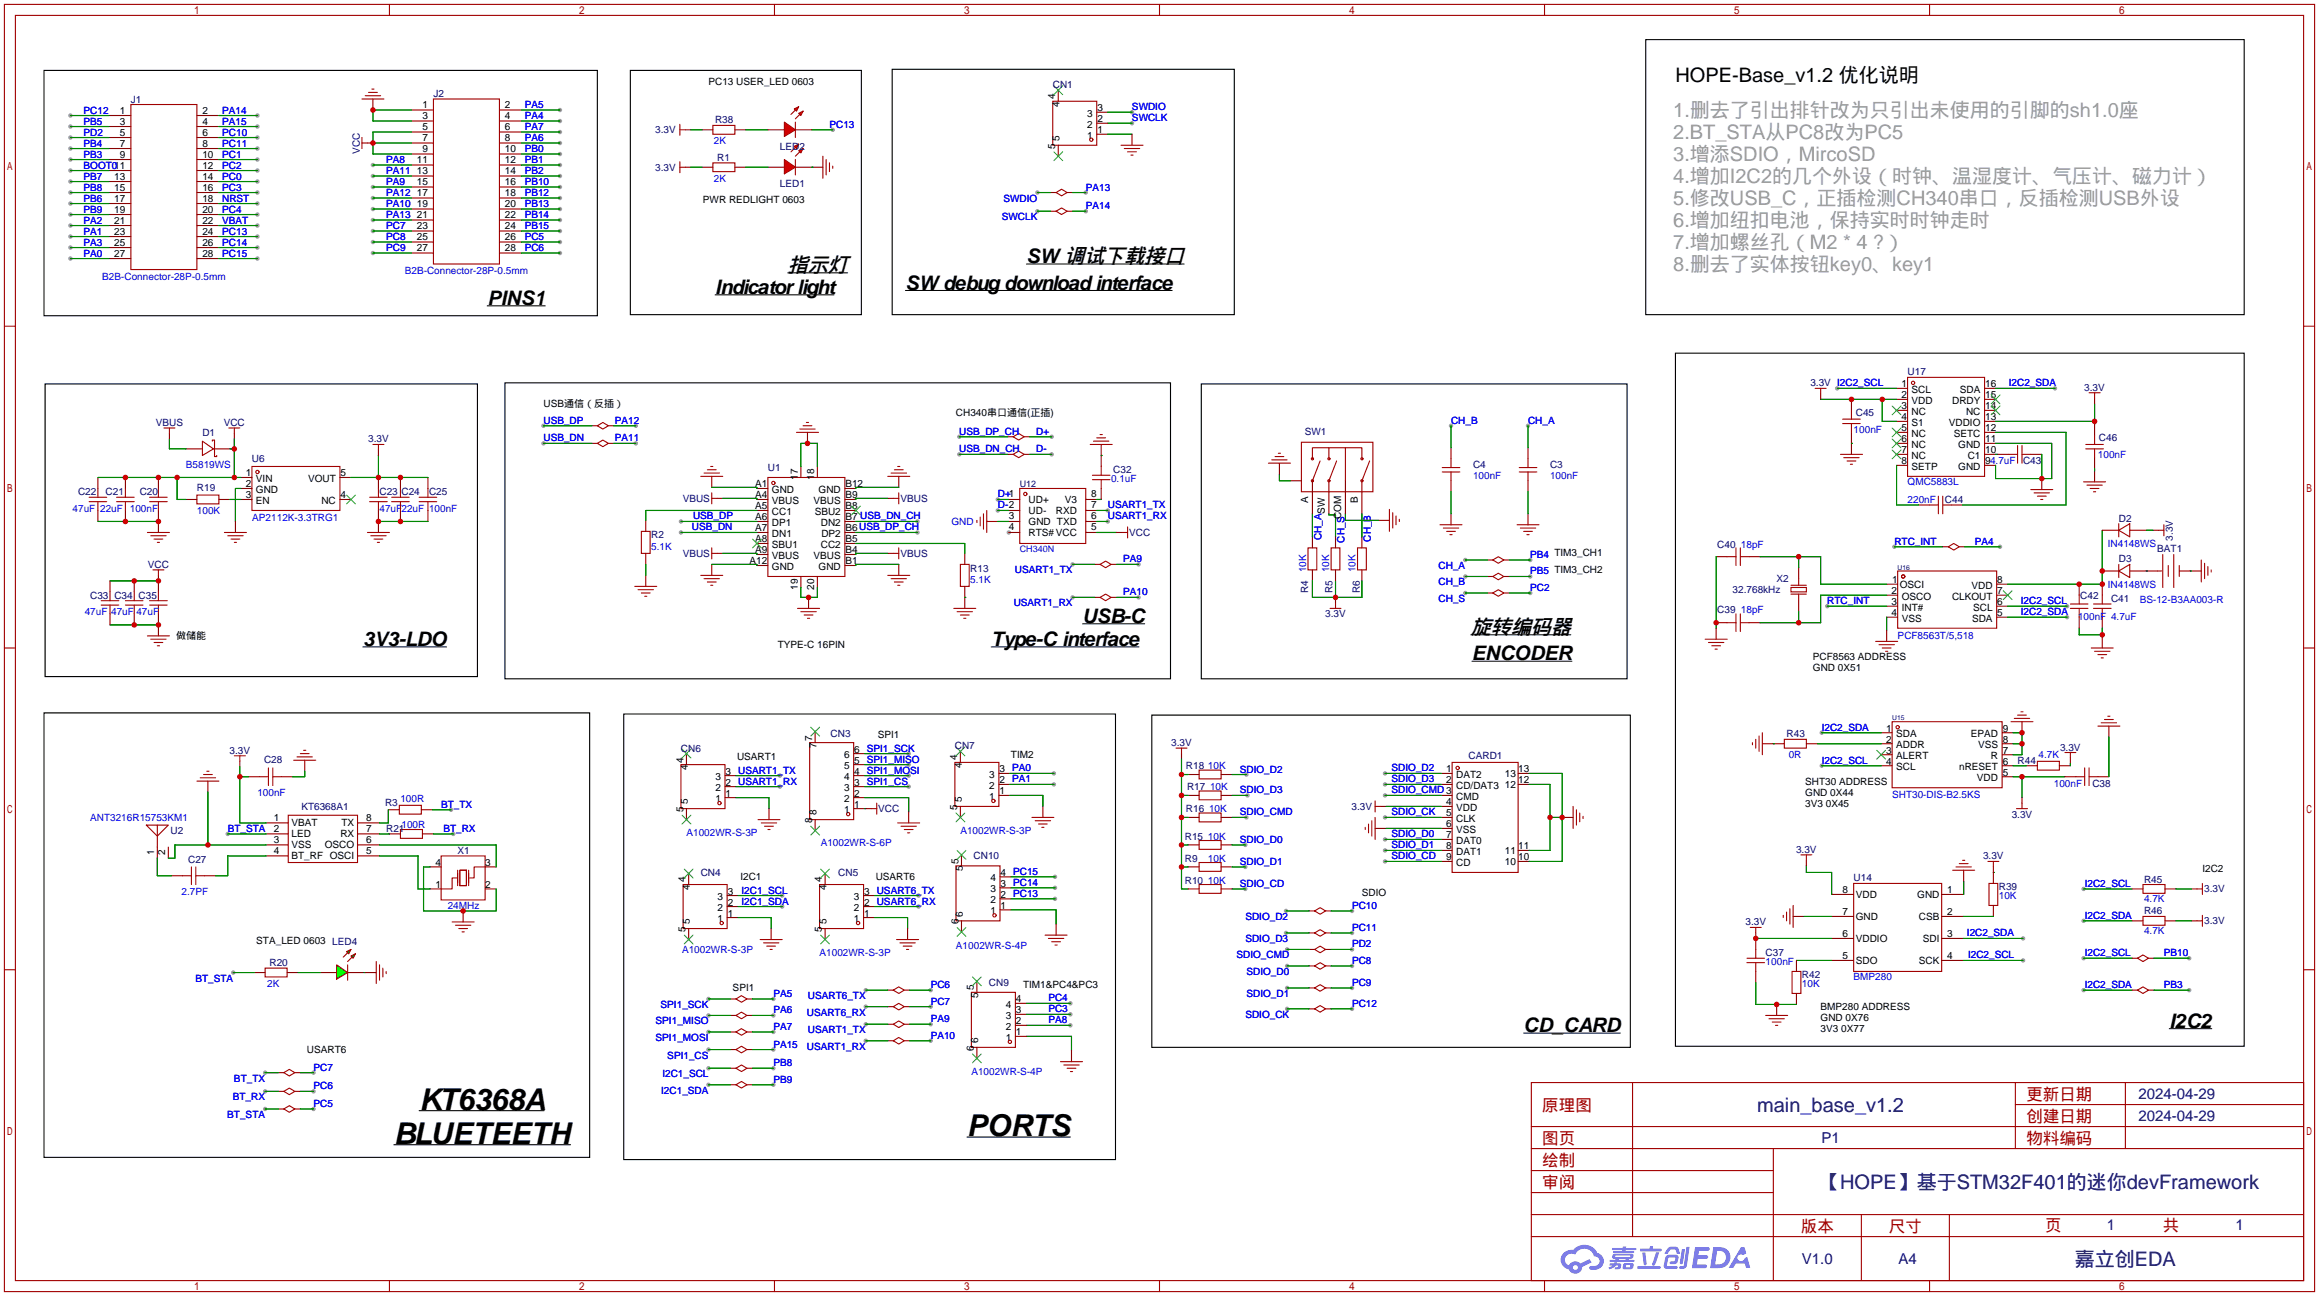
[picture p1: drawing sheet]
<svg xmlns="http://www.w3.org/2000/svg" width="535mm" height="299mm" viewBox="0 0 535 299" stroke-linecap="round" stroke-linejoin="round" font-family="sans-serif">
<defs><g id="words">
<g font-size="6.9">
<text x="96.8" y="256.2">KT6368A</text>
<text x="223.3" y="262.3">PORTS</text>
<text x="90.9" y="264">BLUETEETH</text>
</g>
<g font-size="4.6">
<text x="386.8" y="18.9">HOPE-Base_v1.2 优化说明</text>
<text x="181.9" y="62.8">指示灯</text>
<text x="237" y="60.8">SW调试下载接口</text>
<text x="112.5" y="70.4">PINS1</text>
<text x="165.1" y="67.9">Indicator light</text>
<text x="209" y="66.9">SW debug download interface</text>
<text x="249.9" y="143.9">USB-C</text>
<text x="83.8" y="149.2">3V3-LDO</text>
<text x="228.9" y="149.2">Type-C interface</text>
<text x="339.6" y="146.4">旋转编码器</text>
<text x="339.9" y="152.5">ENCODER</text>
<text x="351.8" y="238.3">CD_CARD</text>
<text x="500.9" y="237.3">I2C2</text>
</g>
<g font-size="4.6" fill="#999">
<text x="386.3" y="27">1.删去了引出排针改为只引出未使用的引脚的sh1.0座</text>
<text x="386.3" y="32.1">2.BT_STA从PC8改为PC5</text>
<text x="386.3" y="37.2">3.增添SDIO，MircoSD</text>
<text x="386.3" y="42.3">4.增加I2C2的几个外设（时钟、温湿度计、气压计、磁力计）</text>
<text x="386.3" y="47.3">5.修改USB_C，正插检测CH340串口，反插检测USB外设</text>
<text x="386.3" y="52.4">6.增加纽扣电池，保持实时时钟走时</text>
<text x="386.3" y="57.5">7.增加螺丝孔（M2 * 4 ?）</text>
<text x="386.3" y="62.6">8.删去了实体按钮key0、key1</text>
</g>
<g font-size="4.6" fill="#000080">
<text x="405.7" y="256.6">main_base_v1.2</text>
<text x="420.2" y="274.4">【HOPE】基于STM32F401的迷你devFramework</text>
<text x="479.1" y="292.2">嘉立创EDA</text>
</g>
<g font-size="3.8" fill="#a00000">
<text x="356.1" y="256.5">原理图</text>
<text x="467.9" y="254">更新日期</text>
<text x="467.9" y="259.1">创建日期</text>
<text x="356.1" y="269.2">绘制</text>
<text x="356.1" y="264.2">图页</text>
<text x="467.9" y="264.2">物料编码</text>
<text x="356.1" y="274.3">审阅</text>
<text x="415.8" y="284.5">版本</text>
<text x="436.1" y="284.5">尺寸</text>
<text x="472.2" y="284.2">页</text>
<text x="499.4" y="284.2">共</text>
</g>
<g font-size="3.5" fill="#000080">
<text x="493.8" y="253.7">2024-04-29</text>
<text x="420.5" y="263.8">P1</text>
<text x="493.8" y="258.8">2024-04-29</text>
<text x="486.5" y="283.9">1</text>
<text x="516.2" y="283.9">1</text>
<text x="416" y="291.8">V1.0</text>
<text x="438.3" y="291.8">A4</text>
</g>
<g font-size="2.3" fill="#000080">
<text x="30.2" y="23.7">J1</text>
<text x="100.1" y="22.4">J2</text>
<text x="243.1" y="20.4">CN1</text>
<text x="165.1" y="28.5">R38</text>
<text x="83.1" y="35.5" transform="rotate(-90 83.1 35.5)">VCC</text>
<text x="151.3" y="30.8">3.3V</text>
<text x="180.1" y="34.6">LED2</text>
<text x="151.3" y="39.4">3.3V</text>
<text x="165.6" y="37.1">R1</text>
<text x="180.1" y="43.2">LED1</text>
<text x="418" y="89.2">3.3V I2C2_SCL</text>
<text x="440.4" y="86.7">U17</text>
<text x="481.2" y="90.2">3.3V</text>
<text x="36" y="98.3">VBUS</text>
<text x="46.7" y="100.6">D1</text>
<text x="51.7" y="98.3">VCC</text>
<text x="301.2" y="100.4">SW1</text>
<text x="428.5" y="96.1">C45</text>
<text x="484.6" y="101.9">C46</text>
<text x="58.2" y="106.8">U6</text>
<text x="85" y="102.2">3.3V</text>
<text x="340.1" y="108">C4</text>
<text x="357.9" y="108">C3</text>
<text x="467.1" y="107.2">C43</text>
<text x="45.5" y="113.3">R19</text>
<text x="177.3" y="108.7">U1</text>
<text x="257" y="109.3">C32</text>
<text x="18" y="114.3">C22</text>
<text x="24.4" y="114.3">C21</text>
<text x="32.3" y="114.3">C20</text>
<text x="87.6" y="114.3">C23</text>
<text x="92.7" y="114.3">C24</text>
<text x="99.1" y="114.3">C25</text>
<text x="157.6" y="115.9">VBUS</text>
<text x="207.9" y="115.9">VBUS</text>
<text x="449.1" y="116.1">C44</text>
<text x="150.4" y="124.3">R2</text>
<text x="260.7" y="123.7">VCC</text>
<text x="489.2" y="120.4">D2</text>
<text x="501.7" y="124.8" transform="rotate(-90 501.7 124.8)">3.3V</text>
<text x="34.1" y="131.1">VCC</text>
<text x="157.6" y="128.6">VBUS</text>
<text x="207.9" y="128.6">VBUS</text>
<text x="396.5" y="126.5">C40</text>
<text x="489.2" y="129.8">D3</text>
<text x="498.1" y="127.6">BAT1</text>
<text x="224" y="132.1">R13</text>
<text x="302.1" y="136.9" transform="rotate(-90 302.1 136.9)">R4</text>
<text x="307.6" y="136.9" transform="rotate(-90 307.6 136.9)">R5</text>
<text x="314" y="136.9" transform="rotate(-90 314 136.9)">R6</text>
<text x="400" y="137">32.768kHz</text>
<text x="410.2" y="134.4">X2</text>
<text x="20.8" y="138.2">C33</text>
<text x="26.4" y="138.2">C34</text>
<text x="32" y="138.2">C35</text>
<text x="306" y="142.5">3.3V</text>
<text x="396.5" y="141.5">C39</text>
<text x="480.3" y="138.2">C42</text>
<text x="487.4" y="139">C41</text>
<text x="157.2" y="173.5">CN6</text>
<text x="191.8" y="170.2">CN3</text>
<text x="220.5" y="173">CN7</text>
<text x="270.4" y="172.3">3.3V</text>
<text x="412.5" y="170.2">R43</text>
<text x="475.7" y="173.3">3.3V</text>
<text x="53" y="174">3.3V</text>
<text x="61" y="176.1">C28</text>
<text x="273.8" y="177.6">R18</text>
<text x="339.1" y="175.3">CARD1</text>
<text x="465.8" y="176.3">R44</text>
<text x="88.9" y="186">R3</text>
<text x="274.1" y="182.4">R17</text>
<text x="483.1" y="181.7">C38</text>
<text x="69.6" y="187">KT6368A1</text>
<text x="202.8" y="187.5">VCC</text>
<text x="273.8" y="187.5">R16</text>
<text x="312.1" y="187">3.3V</text>
<text x="464.5" y="188.8">3.3V</text>
<text x="39.4" y="192.6">U2</text>
<text x="89.2" y="192.1">R21</text>
<text x="105.7" y="197.1">X1</text>
<text x="273.6" y="193.8">R15</text>
<text x="414.7" y="196.9">3.3V</text>
<text x="43.4" y="199.2">C27</text>
<text x="161.8" y="202.2">CN4</text>
<text x="193.5" y="202.2">CN5</text>
<text x="224.8" y="198.4">CN10</text>
<text x="273.6" y="198.9">R9</text>
<text x="428" y="203.5">U14</text>
<text x="457.9" y="198.4">3.3V</text>
<text x="495" y="203.8">R45</text>
<text x="273.6" y="204">R10</text>
<text x="461.5" y="205.5">R39</text>
<text x="508.9" y="206">3.3V</text>
<text x="403" y="213.7">3.3V</text>
<text x="495" y="211.1">R46</text>
<text x="508.9" y="213.4">3.3V</text>
<text x="407.7" y="220.8">C37</text>
<text x="62.2" y="223.1">R20</text>
<text x="228.3" y="227.6">CN9</text>
<text x="416.1" y="225.9">R42</text>
</g>
<g font-size="2.3">
<text x="163.6" y="19.6">PC13 USER_LED 0603</text>
<text x="243.6" y="22.9" transform="rotate(-90 243.6 22.9)">4</text>
<text x="27.7" y="28.7">3</text>
<text x="27.7" y="26.2">1</text>
<text x="46.7" y="28.7">4</text>
<text x="46.7" y="26.2">2</text>
<text x="97.5" y="27.5">3</text>
<text x="97.5" y="24.9">1</text>
<text x="116.6" y="27.5">4</text>
<text x="116.6" y="24.9">2</text>
<text x="244.6" y="24.7" transform="rotate(-90 244.6 24.7)">4</text>
<text x="251" y="29.5">2</text>
<text x="251" y="26.9">3</text>
<text x="253.4" y="28.2">2</text>
<text x="253.4" y="25.7">3</text>
<text x="27.7" y="33.8">7</text>
<text x="27.7" y="31.3">5</text>
<text x="46.7" y="33.8">8</text>
<text x="46.7" y="31.3">6</text>
<text x="97.5" y="35.1">9</text>
<text x="97.5" y="32.6">7</text>
<text x="97.5" y="30">5</text>
<text x="116.6" y="35.1">10</text>
<text x="116.6" y="32.6">8</text>
<text x="116.6" y="30">6</text>
<text x="243.6" y="34.3" transform="rotate(-90 243.6 34.3)">5</text>
<text x="244.6" y="32.5" transform="rotate(-90 244.6 32.5)">5</text>
<text x="251" y="32">1</text>
<text x="253.4" y="30.8">1</text>
<text x="26.4" y="41.4">13</text>
<text x="27.7" y="36.4">9</text>
<text x="46.7" y="41.4">14</text>
<text x="46.7" y="38.9">12</text>
<text x="46.7" y="36.4">10</text>
<text x="96.2" y="40.2">13</text>
<text x="96.2" y="37.6">11</text>
<text x="116.6" y="40.2">14</text>
<text x="116.6" y="37.6">12</text>
<text x="26.4" y="46.5">17</text>
<text x="26.4" y="44">15</text>
<text x="46.7" y="46.5">18</text>
<text x="46.7" y="44">16</text>
<text x="96.2" y="47.8">19</text>
<text x="96.2" y="45.3">17</text>
<text x="96.2" y="42.7">15</text>
<text x="116.6" y="47.8">20</text>
<text x="116.6" y="45.3">18</text>
<text x="116.6" y="42.7">16</text>
<text x="162.3" y="46.8">PWR REDLIGHT 0603</text>
<text x="26.4" y="49.1">19</text>
<text x="26.4" y="51.6">21</text>
<text x="46.7" y="49.1">20</text>
<text x="46.7" y="51.6">22</text>
<text x="96.2" y="52.9">23</text>
<text x="96.2" y="50.3">21</text>
<text x="116.6" y="52.9">24</text>
<text x="116.6" y="50.3">22</text>
<text x="26.4" y="54.1">23</text>
<text x="26.4" y="56.7">25</text>
<text x="26.4" y="59.2">27</text>
<text x="46.7" y="54.1">24</text>
<text x="46.7" y="56.7">26</text>
<text x="46.7" y="59.2">28</text>
<text x="96.2" y="55.4">25</text>
<text x="96.2" y="58">27</text>
<text x="116.6" y="55.4">26</text>
<text x="116.6" y="58">28</text>
<text x="439" y="89.4">1</text>
<text x="458.3" y="89.4">16</text>
<text x="125.5" y="94">USB通信（反插）</text>
<text x="439" y="92">2</text>
<text x="439" y="94.5">3</text>
<text x="441.4" y="90.7">SCL</text>
<text x="441.4" y="93.2">VDD</text>
<text x="441.4" y="95.8">NC</text>
<text x="450.7" y="93.2">DRDY</text>
<text x="452.5" y="90.7">SDA</text>
<text x="453.9" y="95.8">NC</text>
<text x="458.3" y="94.5">14</text>
<text x="458.3" y="92">15</text>
<text x="220.7" y="96.1">CH340串口通信(正插)</text>
<text x="439" y="97.1">4</text>
<text x="439" y="99.6">5</text>
<text x="441.4" y="98.3">S1</text>
<text x="441.4" y="100.9">NC</text>
<text x="450" y="98.3">VDDIO</text>
<text x="451.1" y="100.9">SETC</text>
<text x="458.3" y="99.6">12</text>
<text x="458.3" y="97.1">13</text>
<text x="439" y="102.1">6</text>
<text x="439" y="104.7">7</text>
<text x="439" y="107.2">8</text>
<text x="441.4" y="103.4">NC</text>
<text x="441.4" y="105.9">NC</text>
<text x="452.1" y="103.4">GND</text>
<text x="454.3" y="105.9">C1</text>
<text x="458.3" y="107.2">94.7uF</text>
<text x="458.3" y="104.7">10</text>
<text x="458.3" y="102.1">11</text>
<text x="56.8" y="110">1</text>
<text x="56.8" y="112.5">2</text>
<text x="59.1" y="111.3">VIN</text>
<text x="59.1" y="113.8">GND</text>
<text x="71.1" y="111.3">VOUT</text>
<text x="78.6" y="110">5</text>
<text x="174.3" y="112.5">A1</text>
<text x="178.2" y="113.8">GND</text>
<text x="184.2" y="110.7" transform="rotate(-90 184.2 110.7)">17</text>
<text x="188" y="110.7" transform="rotate(-90 188 110.7)">18</text>
<text x="189" y="113.8">GND</text>
<text x="195.2" y="112.5">B12</text>
<text x="441.4" y="108.5">SETP</text>
<text x="452.1" y="108.5">GND</text>
<text x="56.8" y="115.1">3</text>
<text x="59.1" y="116.4">EN</text>
<text x="74.2" y="116.4">NC</text>
<text x="78.6" y="115.1">4</text>
<text x="174.3" y="115.1">A4</text>
<text x="174.3" y="117.6">A5</text>
<text x="178.2" y="116.4">VBUS</text>
<text x="178.2" y="118.9">CC1</text>
<text x="187.8" y="116.4">VBUS</text>
<text x="188.1" y="118.9">SBU2</text>
<text x="195.2" y="117.6">B8</text>
<text x="195.2" y="115.1">B9</text>
<text x="232.9" y="119.9">3</text>
<text x="237.5" y="118.7">UD-</text>
<text x="237.5" y="116.1">UD+</text>
<text x="243.8" y="118.7">RXD</text>
<text x="245.8" y="116.1">V3</text>
<text x="252" y="114.9">8</text>
<text x="252" y="117.4">7</text>
<text x="252" y="119.9">6</text>
<text x="302.1" y="116.1" transform="rotate(-90 302.1 116.1)">A</text>
<text x="305.9" y="118.6" transform="rotate(-90 305.9 118.6)">SW</text>
<text x="309.7" y="119.9" transform="rotate(-90 309.7 119.9)">COM</text>
<text x="313.5" y="116.1" transform="rotate(-90 313.5 116.1)">B</text>
<text x="174.3" y="120.2">A6</text>
<text x="174.3" y="122.7">A7</text>
<text x="174.3" y="125.2">A8</text>
<text x="178.2" y="121.4">DP1</text>
<text x="178.2" y="124">DN1</text>
<text x="189.5" y="121.4">DN2</text>
<text x="189.6" y="124">DP2</text>
<text x="195.2" y="125.2">B5</text>
<text x="195.2" y="122.7">B6USB_DP_CH</text>
<text x="195.2" y="120.2">B7 USB_DN_CH</text>
<text x="232.9" y="122.5">4</text>
<text x="237.5" y="123.7">RTS# VCC</text>
<text x="237.5" y="121.2">GND TXD</text>
<text x="252" y="122.5">5</text>
<text x="173.1" y="130.3">A12</text>
<text x="174.3" y="127.8">A9</text>
<text x="178.2" y="126.5">SBU1</text>
<text x="178.2" y="129.1">VBUS</text>
<text x="178.2" y="131.6">GND</text>
<text x="187.8" y="129.1">VBUS</text>
<text x="189" y="131.6">GND</text>
<text x="189.5" y="126.5">CC2</text>
<text x="195.2" y="130.3">B1</text>
<text x="195.2" y="127.8">B4</text>
<text x="184.2" y="136.2" transform="rotate(-90 184.2 136.2)">19</text>
<text x="188" y="136.2" transform="rotate(-90 188 136.2)">20</text>
<text x="436.7" y="137.2">2</text>
<text x="436.9" y="134.6">1</text>
<text x="438.7" y="135.7">OSCI</text>
<text x="455.2" y="135.9">VDD</text>
<text x="461.1" y="137.2">7</text>
<text x="461.1" y="134.6">8</text>
<text x="436.7" y="139.7">3</text>
<text x="436.7" y="142.3">4</text>
<text x="439.1" y="138.5">OSCO</text>
<text x="439.1" y="141">INT#</text>
<text x="439.1" y="143.5">VSS</text>
<text x="450.7" y="138.5">CLKOUT</text>
<text x="455.3" y="143.5">SDA</text>
<text x="455.6" y="141">SCL</text>
<text x="461.1" y="142.3">5</text>
<text x="461.1" y="139.7">6</text>
<text x="40.6" y="147.6">做储能</text>
<text x="179.6" y="149.7">TYPE-C 16PIN</text>
<text x="418.6" y="152.4">PCF8563 ADDRESS</text>
<text x="418.6" y="155">GND 0X51</text>
<text x="187.5" y="171" transform="rotate(-90 187.5 171)">7</text>
<text x="188.5" y="172.8" transform="rotate(-90 188.5 172.8)">7</text>
<text x="197.2" y="173.8">6</text>
<text x="202.7" y="170.5">SPI1</text>
<text x="435.5" y="168.9">1</text>
<text x="435.5" y="171.5">2</text>
<text x="437.8" y="170.2">SDA</text>
<text x="437.8" y="172.7">ADDR</text>
<text x="455.1" y="170.2">EPAD</text>
<text x="456.7" y="172.7">VSS</text>
<text x="462.4" y="171.5">8</text>
<text x="462.4" y="168.9">9</text>
<text x="157.8" y="176" transform="rotate(-90 157.8 176)">4</text>
<text x="158.8" y="177.8" transform="rotate(-90 158.8 177.8)">4</text>
<text x="167.5" y="178.8">3</text>
<text x="170.2" y="175.6">USART1</text>
<text x="194.9" y="177.6">5</text>
<text x="194.9" y="175">6</text>
<text x="197.2" y="178.8">4</text>
<text x="197.2" y="176.3">5</text>
<text x="221" y="175.5" transform="rotate(-90 221 175.5)">4</text>
<text x="222" y="177.3" transform="rotate(-90 222 177.3)">4</text>
<text x="228.4" y="179.6">3</text>
<text x="230.8" y="178.3">3</text>
<text x="233.4" y="175.1">TIM2</text>
<text x="333.9" y="178.3">1</text>
<text x="336.2" y="179.6">DAT2</text>
<text x="347.4" y="179.3">13</text>
<text x="350.5" y="178.3">13</text>
<text x="435.5" y="174">3</text>
<text x="435.5" y="176.6">4</text>
<text x="437.8" y="175.3">ALERT</text>
<text x="437.8" y="177.8">SCL</text>
<text x="452.4" y="177.8">nRESET</text>
<text x="459.7" y="175.3">R</text>
<text x="462.4" y="179.1">5</text>
<text x="462.4" y="176.6">6</text>
<text x="462.4" y="174">7</text>
<text x="158.8" y="185.7" transform="rotate(-90 158.8 185.7)">5</text>
<text x="165.2" y="185.2">1</text>
<text x="165.2" y="182.7">2</text>
<text x="165.2" y="180.1">3</text>
<text x="167.5" y="183.9">1</text>
<text x="167.5" y="181.4">2</text>
<text x="194.9" y="185.2">2</text>
<text x="194.9" y="182.7">3</text>
<text x="194.9" y="180.1">4</text>
<text x="197.2" y="183.9">2</text>
<text x="197.2" y="181.4">3</text>
<text x="222" y="185.2" transform="rotate(-90 222 185.2)">5</text>
<text x="228.4" y="184.7">1</text>
<text x="228.4" y="182.1">2</text>
<text x="230.8" y="183.4">1</text>
<text x="230.8" y="180.9">2</text>
<text x="333.9" y="180.9">2</text>
<text x="333.9" y="186">4</text>
<text x="336.2" y="182.1">CD/DAT3</text>
<text x="336.2" y="184.7">CMD</text>
<text x="347.4" y="181.9">12</text>
<text x="350.5" y="180.9">12</text>
<text x="416.8" y="181.1">SHT30 ADDRESS</text>
<text x="416.8" y="183.7">GND 0X44</text>
<text x="456.5" y="180.4">VDD</text>
<text x="63.2" y="189.5">1</text>
<text x="67.3" y="190.8">VBAT</text>
<text x="78.8" y="190.8">TX</text>
<text x="84.6" y="189.5">8</text>
<text x="157.8" y="187.5" transform="rotate(-90 157.8 187.5)">5</text>
<text x="187.5" y="190" transform="rotate(-90 187.5 190)">8</text>
<text x="188.5" y="188.2" transform="rotate(-90 188.5 188.2)">8</text>
<text x="194.9" y="187.7">1</text>
<text x="197.2" y="186.5">1</text>
<text x="221" y="187" transform="rotate(-90 221 187)">5</text>
<text x="333.9" y="188.5">5</text>
<text x="333.9" y="191">6</text>
<text x="336.2" y="187.2">VDD</text>
<text x="336.2" y="189.8">CLK</text>
<text x="416.8" y="186.2">3V3 0X45</text>
<text x="35.6" y="197.4" transform="rotate(-90 35.6 197.4)">1</text>
<text x="38.1" y="197.4" transform="rotate(-90 38.1 197.4)">2</text>
<text x="63.2" y="192.1">2</text>
<text x="63.2" y="194.6">3</text>
<text x="63.2" y="197.1">4</text>
<text x="67.3" y="193.3">LED</text>
<text x="67.3" y="195.9">VSS</text>
<text x="75" y="195.9">OSCO</text>
<text x="78.6" y="193.3">RX</text>
<text x="84.6" y="197.1">5</text>
<text x="84.6" y="194.6">6</text>
<text x="84.6" y="192.1">7</text>
<text x="333.9" y="193.6">7</text>
<text x="333.9" y="196.1">8</text>
<text x="336.2" y="192.3">VSS</text>
<text x="336.2" y="194.8">DAT0</text>
<text x="336.2" y="197.4">DAT1</text>
<text x="347.4" y="197.1">11</text>
<text x="350.5" y="196.1">11</text>
<text x="67.3" y="198.4">BT_RF OSCI</text>
<text x="100.6" y="199.9">4</text>
<text x="112" y="199.9">3</text>
<text x="158.3" y="203.7" transform="rotate(-90 158.3 203.7)">4</text>
<text x="170.9" y="203.2">I2C1</text>
<text x="189.8" y="203.7" transform="rotate(-90 189.8 203.7)">4</text>
<text x="202.2" y="203.2">USART6</text>
<text x="221.3" y="199.4" transform="rotate(-90 221.3 199.4)">5</text>
<text x="222.3" y="201.2" transform="rotate(-90 222.3 201.2)">5</text>
<text x="228.7" y="203.5">4</text>
<text x="231" y="202.2">4</text>
<text x="333.9" y="198.7">9</text>
<text x="336.2" y="199.9">CD</text>
<text x="347.4" y="199.7">10</text>
<text x="350.5" y="198.7">10</text>
<text x="508.5" y="201.2">I2C2</text>
<text x="100.6" y="205">1</text>
<text x="112" y="205">2</text>
<text x="159.3" y="205.5" transform="rotate(-90 159.3 205.5)">4</text>
<text x="165.7" y="207.8">3</text>
<text x="168" y="209.1">2</text>
<text x="168" y="206.5">3</text>
<text x="190.8" y="205.5" transform="rotate(-90 190.8 205.5)">4</text>
<text x="197.2" y="207.8">3</text>
<text x="199.5" y="209.1">2</text>
<text x="199.5" y="206.5">3</text>
<text x="228.7" y="208.6">2</text>
<text x="228.7" y="206">3</text>
<text x="231" y="209.8">1</text>
<text x="231" y="207.3">2</text>
<text x="231" y="204.7">3</text>
<text x="314.5" y="206.8">SDIO</text>
<text x="425.4" y="206.3">8</text>
<text x="428.5" y="207.3">VDD</text>
<text x="442.7" y="207.3">GND</text>
<text x="449.6" y="206.3">1</text>
<text x="158.3" y="215.2" transform="rotate(-90 158.3 215.2)">5</text>
<text x="159.3" y="213.4" transform="rotate(-90 159.3 213.4)">5</text>
<text x="165.7" y="212.9">1</text>
<text x="165.7" y="210.3">2</text>
<text x="168" y="211.6">1</text>
<text x="189.8" y="215.2" transform="rotate(-90 189.8 215.2)">5</text>
<text x="190.8" y="213.4" transform="rotate(-90 190.8 213.4)">5</text>
<text x="197.2" y="212.9">1</text>
<text x="197.2" y="210.3">2</text>
<text x="199.5" y="211.6">1</text>
<text x="221.3" y="213.4" transform="rotate(-90 221.3 213.4)">6</text>
<text x="222.3" y="211.6" transform="rotate(-90 222.3 211.6)">6</text>
<text x="228.7" y="211.1">1</text>
<text x="425.4" y="211.4">7</text>
<text x="428.5" y="212.4">GND</text>
<text x="443.1" y="212.4">CSB</text>
<text x="449.6" y="211.4">2</text>
<text x="59.2" y="218">STA_LED 0603 LED4</text>
<text x="425.4" y="221.5">5</text>
<text x="425.4" y="216.4">6</text>
<text x="428.5" y="217.4">VDDIO</text>
<text x="444" y="217.4">SDI</text>
<text x="449.6" y="216.4">3</text>
<text x="449.6" y="221.5">4</text>
<text x="428.5" y="222.5">SDO</text>
<text x="443.1" y="222.5">SCK</text>
<text x="169.2" y="228.9">SPI1</text>
<text x="224.8" y="228.6" transform="rotate(-90 224.8 228.6)">5</text>
<text x="225.9" y="230.4" transform="rotate(-90 225.9 230.4)">5</text>
<text x="232.2" y="232.7">4</text>
<text x="234.6" y="234">3</text>
<text x="234.6" y="231.4">4</text>
<text x="236.2" y="228.1">TIM1&amp;PC4&amp;PC3</text>
<text x="420.4" y="233.2">BMP280 ADDRESS</text>
<text x="232.2" y="237.8">2</text>
<text x="232.2" y="235.2">3</text>
<text x="234.6" y="239">1</text>
<text x="234.6" y="236.5">2</text>
<text x="420.4" y="235.8">GND 0X76</text>
<text x="420.4" y="238.3">3V3 0X77</text>
<text x="70.9" y="243.1">USART6</text>
<text x="224.8" y="242.6" transform="rotate(-90 224.8 242.6)">6</text>
<text x="225.9" y="240.8" transform="rotate(-90 225.9 240.8)">6</text>
<text x="232.2" y="240.3">1</text>
</g>
<g font-size="2.3" fill="#00f">
<text x="19.3" y="26.2">PC12</text>
<text x="19.3" y="28.7">PB5</text>
<text x="51.3" y="26.2">PA14</text>
<text x="51.3" y="28.7">PA15</text>
<text x="121.2" y="27.5">PA4</text>
<text x="121.2" y="24.9">PA5</text>
<text x="191.5" y="29.5">PC13</text>
<text x="261.4" y="28">SWCLK</text>
<text x="261.4" y="25.4">SWDIO</text>
<text x="19.3" y="31.3">PD2</text>
<text x="19.3" y="33.8">PB4</text>
<text x="51.3" y="33.8">PC11</text>
<text x="51.3" y="31.3">PC10</text>
<text x="121.2" y="30">PA7</text>
<text x="121.2" y="35.1">PB0</text>
<text x="121.2" y="32.6">PA6</text>
<text x="164.8" y="33.3">2K</text>
<text x="19.3" y="36.4">PB3</text>
<text x="19.3" y="38.9">BOOT011</text>
<text x="19.3" y="41.4">PB7</text>
<text x="51.3" y="36.4">PC1</text>
<text x="51.3" y="38.9">PC2</text>
<text x="51.3" y="41.4">PC0</text>
<text x="89.2" y="37.6">PA8</text>
<text x="89.2" y="40.2">PA11</text>
<text x="121.2" y="40.2">PB2</text>
<text x="121.2" y="37.6">PB1</text>
<text x="164.8" y="42">2K</text>
<text x="19.3" y="44">PB8</text>
<text x="19.3" y="46.5">PB6</text>
<text x="51.3" y="44">PC3</text>
<text x="51.3" y="46.5">NRST</text>
<text x="89.2" y="42.7">PA9</text>
<text x="89.2" y="45.3">PA12</text>
<text x="89.2" y="47.8">PA10</text>
<text x="121.2" y="47.8">PB13</text>
<text x="121.2" y="45.3">PB12</text>
<text x="121.2" y="42.7">PB10</text>
<text x="231.7" y="46.5">SWDIO</text>
<text x="250.7" y="44">PA13</text>
<text x="19.3" y="49.1">PB9</text>
<text x="19.3" y="51.6">PA2</text>
<text x="51.3" y="49.1">PC4</text>
<text x="51.3" y="51.6">VBAT</text>
<text x="89.2" y="50.3">PA13</text>
<text x="89.2" y="52.9">PC7</text>
<text x="121.2" y="52.9">PB15</text>
<text x="121.2" y="50.3">PB14</text>
<text x="231.3" y="50.8">SWCLK</text>
<text x="250.7" y="48.3">PA14</text>
<text x="19.3" y="54.1">PA1</text>
<text x="19.3" y="56.7">PA3</text>
<text x="19.3" y="59.2">PA0</text>
<text x="51.3" y="54.1">PC13</text>
<text x="51.3" y="56.7">PC14</text>
<text x="51.3" y="59.2">PC15</text>
<text x="89.2" y="55.4">PC8</text>
<text x="89.2" y="58">PC9</text>
<text x="121.2" y="58">PC6</text>
<text x="121.2" y="55.4">PC5</text>
<text x="23.6" y="64.6">B2B-Connector-28P-0.5mm</text>
<text x="93.5" y="63.3">B2B-Connector-28P-0.5mm</text>
<text x="463.8" y="89.2">I2C2_SDA</text>
<text x="125.5" y="97.8">USB_DP</text>
<text x="125.5" y="101.9">USB_DN</text>
<text x="142" y="97.8">PA12</text>
<text x="142" y="101.9">PA11</text>
<text x="221.5" y="100.4">USB_DP_CH</text>
<text x="239.3" y="100.4">D+</text>
<text x="335" y="97.8">CH_B</text>
<text x="352.8" y="97.8">CH_A</text>
<text x="428" y="99.9">100nF</text>
<text x="42.9" y="108">B5819WS</text>
<text x="221.5" y="104.4">USB_DN_CH</text>
<text x="239.3" y="104.4">D-</text>
<text x="484.4" y="105.7">100nF</text>
<text x="256.5" y="111.3">0.1uF</text>
<text x="340.1" y="110.5">100nF</text>
<text x="357.9" y="110.5">100nF</text>
<text x="440.4" y="112.1">QMC5883L</text>
<text x="16.8" y="118.2">47uF</text>
<text x="23.1" y="118.2">22uF</text>
<text x="30" y="118.2">100nF</text>
<text x="45.5" y="118.7">100K</text>
<text x="87.6" y="118.2">47uF</text>
<text x="92.7" y="118.2">22uF</text>
<text x="99.1" y="118.2">100nF</text>
<text x="160" y="119.9">USB_DP</text>
<text x="230.4" y="117.4">D-2</text>
<text x="230.4" y="114.9">D+1</text>
<text x="255.8" y="119.9">USART1_RX</text>
<text x="255.8" y="117.4">USART1_TX</text>
<text x="440.4" y="116.1">220nF</text>
<text x="58.3" y="120.2">AP2112K-3.3TRG1</text>
<text x="159.8" y="122.5">USB_DN</text>
<text x="219.7" y="121.2">GND</text>
<text x="305.1" y="124.8" transform="rotate(-90 305.1 124.8)">CH_A</text>
<text x="310.4" y="125.3" transform="rotate(-90 310.4 125.3)">CH_S</text>
<text x="316.5" y="125" transform="rotate(-90 316.5 125)">CH_B</text>
<text x="437.4" y="125.8">RTC_INT</text>
<text x="455.9" y="125.8">PA4</text>
<text x="150.4" y="127.1">5.1K</text>
<text x="259.3" y="129.8">PA9</text>
<text x="332.2" y="131.4">CH_A</text>
<text x="353.3" y="128.8">PB4 TIM3_CH1</text>
<text x="402" y="126.5">18pF</text>
<text x="486.7" y="126.3">IN4148WS</text>
<text x="224" y="134.7">5.1K</text>
<text x="234.3" y="132.4">USART1_TX</text>
<text x="259.3" y="137.5">PA10</text>
<text x="301.5" y="132.1" transform="rotate(-90 301.5 132.1)">10K</text>
<text x="306.9" y="132.1" transform="rotate(-90 306.9 132.1)">10K</text>
<text x="313" y="132.1" transform="rotate(-90 313 132.1)">10K</text>
<text x="332.2" y="135.2">CH_B</text>
<text x="353.3" y="132.6">PB5 TIM3_CH2</text>
<text x="353.3" y="136.4">PC2</text>
<text x="486.7" y="135.7">IN4148WS</text>
<text x="19.6" y="142">47uF</text>
<text x="25.7" y="142">47uF</text>
<text x="31.5" y="142">47uF</text>
<text x="234.1" y="140">USART1_RX</text>
<text x="332.2" y="139">CH_S</text>
<text x="402" y="141.5">18pF</text>
<text x="421.9" y="139.5">RTC_INT</text>
<text x="466.6" y="142">I2C2_SDA</text>
<text x="466.6" y="139.5">I2C2_SCL</text>
<text x="479.8" y="143">100nF 4.7uF</text>
<text x="494" y="139.2">BS-12-B3AA003-R</text>
<text x="438.1" y="147.6">PCF8563T/5,518</text>
<text x="200.2" y="173.5">SPI1_SCK</text>
<text x="420.6" y="168.7">I2C2_SDA</text>
<text x="170.4" y="178.6">USART1_TX</text>
<text x="200.2" y="176.1">SPI1_MISO</text>
<text x="200.2" y="178.6">SPI1_MOSI</text>
<text x="233.7" y="178.1">PA0</text>
<text x="278.9" y="177.6">10K</text>
<text x="286.3" y="178.4">SDIO_D2</text>
<text x="321.3" y="178.1">SDIO_D2</text>
<text x="413" y="175.1">0R</text>
<text x="420.6" y="176.3">I2C2_SCL</text>
<text x="470.7" y="175.1">4.7K</text>
<text x="59.4" y="183.7">100nF</text>
<text x="92.5" y="185.2">100R</text>
<text x="170.4" y="181.1">USART1_RX</text>
<text x="200.2" y="181.1">SPI1_CS</text>
<text x="233.7" y="180.6">PA1</text>
<text x="279.4" y="182.4">10K</text>
<text x="286.3" y="183.2">SDIO_D3</text>
<text x="321.3" y="180.6">SDIO_D3</text>
<text x="321.3" y="183.2">SDIO_CMD3</text>
<text x="436.9" y="184.2">SHT30-DIS-B2.5KS</text>
<text x="474.2" y="181.7">100nF</text>
<text x="20.8" y="189.5">ANT3216R15753KM1</text>
<text x="92.7" y="191.1">100R</text>
<text x="101.9" y="186.5">BT_TX</text>
<text x="279.1" y="187.5">10K</text>
<text x="286.3" y="188.3">SDIO_CMD</text>
<text x="321.3" y="188.3">SDIO_CK</text>
<text x="52.6" y="192.1">BT_STA</text>
<text x="102.4" y="192.1">BT_RX</text>
<text x="158.5" y="193.1">A1002WR-S-3P</text>
<text x="189.5" y="195.4">A1002WR-S-6P</text>
<text x="221.7" y="192.6">A1002WR-S-3P</text>
<text x="278.9" y="193.8">10K</text>
<text x="286.3" y="194.6">SDIO_D0</text>
<text x="321.3" y="193.3">SDIO_D0</text>
<text x="321.3" y="195.9">SDIO_D1</text>
<text x="233.9" y="202">PC15</text>
<text x="278.9" y="198.9">10K</text>
<text x="286.3" y="199.7">SDIO_D1</text>
<text x="321.3" y="198.4">SDIO_CD</text>
<text x="41.9" y="206.5">2.7PF</text>
<text x="103.4" y="209.8">24MHz</text>
<text x="171.2" y="206.3">I2C1_SCL</text>
<text x="171.2" y="208.8">I2C1_SDA</text>
<text x="202.4" y="206.3">USART6_TX</text>
<text x="202.4" y="208.8">USART6_RX</text>
<text x="233.9" y="204.5">PC14</text>
<text x="233.9" y="207.1">PC13</text>
<text x="278.9" y="204">10K</text>
<text x="286.3" y="204.8">SDIO_CD</text>
<text x="312.2" y="209.8">PC10</text>
<text x="461.5" y="207.6">10K</text>
<text x="481.3" y="204.8">I2C2_SCL</text>
<text x="495" y="208.3">4.7K</text>
<text x="287.6" y="212.4">SDIO_D2</text>
<text x="312.2" y="214.9">PC11</text>
<text x="481.3" y="212.1">I2C2_SDA</text>
<text x="495" y="215.7">4.7K</text>
<text x="157.5" y="220">A1002WR-S-3P</text>
<text x="189.2" y="220.8">A1002WR-S-3P</text>
<text x="220.7" y="219">A1002WR-S-4P</text>
<text x="285.5" y="221.3">SDIO_CMD</text>
<text x="287.6" y="217.5">SDIO_D3</text>
<text x="312.2" y="218.7">PD2</text>
<text x="454.2" y="216.2">I2C2_SDA</text>
<text x="454.4" y="221.3">I2C2_SCL</text>
<text x="481.3" y="220.8">I2C2_SCL</text>
<text x="499.6" y="220.8">PB10</text>
<text x="45.1" y="226.6">BT_STA</text>
<text x="61.7" y="227.9">2K</text>
<text x="287.8" y="225.1">SDIO_D0</text>
<text x="312.2" y="222.5">PC8</text>
<text x="312.2" y="227.6">PC9</text>
<text x="407.7" y="222.8">100nF</text>
<text x="416.1" y="227.9">10K</text>
<text x="428" y="226.4">BMP280</text>
<text x="152.5" y="232.7">SPI1_SCK</text>
<text x="178.6" y="230.2">PA5</text>
<text x="178.6" y="234">PA6</text>
<text x="186.6" y="230.7">USART6_TX</text>
<text x="214.9" y="228.1">PC6</text>
<text x="214.9" y="231.9">PC7</text>
<text x="242.1" y="231.2">PC4</text>
<text x="242.1" y="233.7">PC3</text>
<text x="287.8" y="230.2">SDIO_D1</text>
<text x="312.2" y="232.5">PC12</text>
<text x="481.3" y="228.1">I2C2_SDA</text>
<text x="499.6" y="228.1">PB3</text>
<text x="151.4" y="236.5">SPI1_MISO</text>
<text x="178.6" y="237.8">PA7</text>
<text x="186.3" y="234.5">USART6_RX</text>
<text x="186.6" y="238.6">USART1_TX</text>
<text x="214.9" y="236">PA9</text>
<text x="214.9" y="239.8">PA10</text>
<text x="242.1" y="236.3">PA8</text>
<text x="287.6" y="235">SDIO_CK</text>
<text x="151.4" y="240.3">SPI1_MOSI</text>
<text x="154.1" y="244.4">SPI1_CS</text>
<text x="178.6" y="241.9">PA15</text>
<text x="186.3" y="242.4">USART1_RX</text>
<text x="54" y="249.7">BT_TX</text>
<text x="72.4" y="247.2">PC7</text>
<text x="72.4" y="251.5">PC6</text>
<text x="152.9" y="248.7">I2C1_SCL</text>
<text x="178.6" y="246.2">PB8</text>
<text x="178.6" y="250">PB9</text>
<text x="224.3" y="248.2">A1002WR-S-4P</text>
<text x="53.8" y="254">BT_RX</text>
<text x="72.4" y="255.6">PC5</text>
<text x="152.7" y="252.5">I2C1_SDA</text>
<text x="52.5" y="258.1">BT_STA</text>
</g>
<text font-size="2.1" fill="#000080" x="235.5" y="112.4">U12</text>
<text font-size="2.1" fill="#00f" x="235.5" y="127.3">CH340N</text>
<g font-size="1.6" fill="#000080">
<text x="438.1" y="131.5">U16</text>
<text x="436.9" y="166.3">U15</text>
</g>
</g></defs>
<g fill="#999">
<circle cx="232.9" cy="122.9" r=".51"/>
<circle cx="157.2" cy="120.4" r=".51"/>
<circle cx="157.2" cy="122.9" r=".51"/>
<circle cx="211.8" cy="120.4" r=".51"/>
<circle cx="211.8" cy="122.9" r=".51"/>
<circle cx="242.8" cy="100.8" r=".51"/>
<circle cx="242.8" cy="104.9" r=".51"/>
<circle cx="221.5" cy="100.8" r=".51"/>
<circle cx="221.5" cy="104.9" r=".51"/>
<circle cx="230.4" cy="117.9" r=".51"/>
<circle cx="230.4" cy="115.3" r=".51"/>
<circle cx="255.8" cy="120.4" r=".51"/>
<circle cx="255.8" cy="117.9" r=".51"/>
<circle cx="262.9" cy="130.3" r=".51"/>
<circle cx="262.9" cy="137.9" r=".51"/>
<circle cx="247.6" cy="130.3" r=".51"/>
<circle cx="247.6" cy="137.9" r=".51"/>
<circle cx="192.3" cy="30" r=".51"/>
<circle cx="261.4" cy="28.4" r=".51"/>
<circle cx="239.5" cy="44.4" r=".51"/>
<circle cx="239.5" cy="48.8" r=".51"/>
<circle cx="250.7" cy="44.4" r=".51"/>
<circle cx="250.7" cy="48.8" r=".51"/>
<circle cx="52.6" cy="192.5" r=".51"/>
<circle cx="53.8" cy="224.5" r=".51"/>
<circle cx="104.1" cy="186.9" r=".51"/>
<circle cx="104.6" cy="192.5" r=".51"/>
<circle cx="61.2" cy="247.6" r=".51"/>
<circle cx="61.2" cy="252" r=".51"/>
<circle cx="72.4" cy="247.6" r=".51"/>
<circle cx="72.4" cy="252" r=".51"/>
<circle cx="352.8" cy="98.3" r=".51"/>
<circle cx="335" cy="98.3" r=".51"/>
<circle cx="353.3" cy="129.3" r=".51"/>
<circle cx="338.3" cy="129.3" r=".51"/>
<circle cx="353.3" cy="133.1" r=".51"/>
<circle cx="338.3" cy="133.1" r=".51"/>
<circle cx="353.3" cy="136.9" r=".51"/>
<circle cx="338.3" cy="136.9" r=".51"/>
<circle cx="180.6" cy="206.8" r=".51"/>
<circle cx="212.1" cy="206.8" r=".51"/>
<circle cx="178.6" cy="230.6" r=".51"/>
<circle cx="163.6" cy="230.6" r=".51"/>
<circle cx="178.6" cy="234.4" r=".51"/>
<circle cx="163.6" cy="234.4" r=".51"/>
<circle cx="178.6" cy="238.3" r=".51"/>
<circle cx="163.6" cy="238.3" r=".51"/>
<circle cx="86.1" cy="38.1" r=".51"/>
<circle cx="86.1" cy="40.6" r=".51"/>
<circle cx="86.1" cy="43.2" r=".51"/>
<circle cx="86.1" cy="45.7" r=".51"/>
<circle cx="86.1" cy="48.3" r=".51"/>
<circle cx="86.1" cy="50.8" r=".51"/>
<circle cx="86.1" cy="53.3" r=".51"/>
<circle cx="86.1" cy="55.9" r=".51"/>
<circle cx="86.1" cy="58.4" r=".51"/>
<circle cx="129.3" cy="58.4" r=".51"/>
<circle cx="129.3" cy="30.5" r=".51"/>
<circle cx="129.3" cy="55.9" r=".51"/>
<circle cx="129.3" cy="53.3" r=".51"/>
<circle cx="129.3" cy="50.8" r=".51"/>
<circle cx="129.3" cy="48.3" r=".51"/>
<circle cx="129.3" cy="45.7" r=".51"/>
<circle cx="129.3" cy="43.2" r=".51"/>
<circle cx="129.3" cy="40.6" r=".51"/>
<circle cx="129.3" cy="38.1" r=".51"/>
<circle cx="129.3" cy="35.6" r=".51"/>
<circle cx="129.3" cy="33" r=".51"/>
<circle cx="129.3" cy="27.9" r=".51"/>
<circle cx="129.3" cy="25.4" r=".51"/>
<circle cx="59.4" cy="34.3" r=".51"/>
<circle cx="59.4" cy="26.7" r=".51"/>
<circle cx="59.4" cy="29.2" r=".51"/>
<circle cx="59.4" cy="31.7" r=".51"/>
<circle cx="59.4" cy="36.8" r=".51"/>
<circle cx="59.4" cy="39.4" r=".51"/>
<circle cx="59.4" cy="41.9" r=".51"/>
<circle cx="59.4" cy="44.4" r=".51"/>
<circle cx="59.4" cy="47" r=".51"/>
<circle cx="59.4" cy="49.5" r=".51"/>
<circle cx="59.4" cy="52.1" r=".51"/>
<circle cx="59.4" cy="54.6" r=".51"/>
<circle cx="59.4" cy="57.1" r=".51"/>
<circle cx="59.4" cy="59.7" r=".51"/>
<circle cx="16.3" cy="26.7" r=".51"/>
<circle cx="16.3" cy="29.2" r=".51"/>
<circle cx="16.3" cy="31.7" r=".51"/>
<circle cx="16.3" cy="34.3" r=".51"/>
<circle cx="16.3" cy="36.8" r=".51"/>
<circle cx="16.3" cy="39.4" r=".51"/>
<circle cx="16.3" cy="44.4" r=".51"/>
<circle cx="16.3" cy="49.5" r=".51"/>
<circle cx="16.3" cy="52.1" r=".51"/>
<circle cx="16.3" cy="54.6" r=".51"/>
<circle cx="16.3" cy="57.1" r=".51"/>
<circle cx="16.3" cy="59.7" r=".51"/>
<circle cx="61.2" cy="256" r=".51"/>
<circle cx="72.4" cy="256" r=".51"/>
<circle cx="261.4" cy="25.9" r=".51"/>
<circle cx="180.6" cy="209.3" r=".51"/>
<circle cx="178.6" cy="246.6" r=".51"/>
<circle cx="163.6" cy="246.6" r=".51"/>
<circle cx="178.6" cy="250.4" r=".51"/>
<circle cx="163.6" cy="250.4" r=".51"/>
<circle cx="212.1" cy="209.3" r=".51"/>
<circle cx="214.9" cy="228.6" r=".51"/>
<circle cx="199.9" cy="228.6" r=".51"/>
<circle cx="214.9" cy="232.4" r=".51"/>
<circle cx="199.9" cy="232.4" r=".51"/>
<circle cx="16.3" cy="41.9" r=".51"/>
<circle cx="16.3" cy="47" r=".51"/>
<circle cx="467.1" cy="216.7" r=".51"/>
<circle cx="467.1" cy="221.7" r=".51"/>
<circle cx="420.6" cy="169.2" r=".51"/>
<circle cx="420.6" cy="176.8" r=".51"/>
<circle cx="481.1" cy="205.2" r=".51"/>
<circle cx="481.1" cy="212.6" r=".51"/>
<circle cx="421.9" cy="140" r=".51"/>
<circle cx="477.3" cy="142.5" r=".51"/>
<circle cx="477.3" cy="140" r=".51"/>
<circle cx="146.8" cy="98.3" r=".51"/>
<circle cx="146.8" cy="102.4" r=".51"/>
<circle cx="125.5" cy="98.3" r=".51"/>
<circle cx="125.5" cy="102.4" r=".51"/>
<circle cx="319.8" cy="181.1" r=".51"/>
<circle cx="319.8" cy="183.6" r=".51"/>
<circle cx="319.8" cy="188.7" r=".51"/>
<circle cx="319.8" cy="193.8" r=".51"/>
<circle cx="287.8" cy="178.8" r=".51"/>
<circle cx="288" cy="183.6" r=".51"/>
<circle cx="287.8" cy="188.7" r=".51"/>
<circle cx="287.5" cy="195.1" r=".51"/>
<circle cx="312.2" cy="215.4" r=".51"/>
<circle cx="312.2" cy="219.2" r=".51"/>
<circle cx="297.2" cy="219.2" r=".51"/>
<circle cx="312.2" cy="223" r=".51"/>
<circle cx="312.2" cy="228.1" r=".51"/>
<circle cx="297.2" cy="228.1" r=".51"/>
<circle cx="319.8" cy="178.6" r=".51"/>
<circle cx="319.8" cy="196.3" r=".51"/>
<circle cx="287.5" cy="200.2" r=".51"/>
<circle cx="296.9" cy="215.4" r=".51"/>
<circle cx="297.2" cy="223" r=".51"/>
<circle cx="312.2" cy="210.3" r=".51"/>
<circle cx="296.9" cy="210.3" r=".51"/>
<circle cx="312.2" cy="232.9" r=".51"/>
<circle cx="297.2" cy="232.9" r=".51"/>
<circle cx="481.1" cy="221.2" r=".51"/>
<circle cx="481.1" cy="228.6" r=".51"/>
<circle cx="505.5" cy="228.6" r=".51"/>
<circle cx="505.5" cy="221.2" r=".51"/>
<circle cx="209.8" cy="174" r=".51"/>
<circle cx="209.8" cy="176.5" r=".51"/>
<circle cx="209.8" cy="179.1" r=".51"/>
<circle cx="209.8" cy="181.6" r=".51"/>
<circle cx="178.6" cy="242.3" r=".51"/>
<circle cx="163.6" cy="242.3" r=".51"/>
<circle cx="214.9" cy="236.5" r=".51"/>
<circle cx="199.9" cy="236.5" r=".51"/>
<circle cx="214.9" cy="240.3" r=".51"/>
<circle cx="199.9" cy="240.3" r=".51"/>
<circle cx="180.1" cy="179.1" r=".51"/>
<circle cx="180.1" cy="181.6" r=".51"/>
<circle cx="243.3" cy="178.6" r=".51"/>
<circle cx="243.3" cy="181.1" r=".51"/>
<circle cx="243.6" cy="202.4" r=".51"/>
<circle cx="243.6" cy="205" r=".51"/>
<circle cx="243.6" cy="207.5" r=".51"/>
<circle cx="247.1" cy="236.7" r=".51"/>
<circle cx="247.1" cy="231.6" r=".51"/>
<circle cx="247.1" cy="234.2" r=".51"/>
<circle cx="437.4" cy="126.2" r=".51"/>
<circle cx="461.8" cy="126.2" r=".51"/>
<circle cx="424.2" cy="89.7" r=".51"/>
<circle cx="474.5" cy="89.7" r=".51"/>
<circle cx="319.8" cy="198.9" r=".51"/>
<circle cx="287.5" cy="205.2" r=".51"/>
</g>
<g fill="none" stroke="#a10000" stroke-width=".25">
<path d="M1 1h533.4v297.2h-533.4zM3.6 3.6h528.3v292.1h-528.3zM89.9 1v2.6M178.8 1v2.6M267.7 1v2.6M356.6 1v2.6M445.5 1v2.6M1 75.3h2.6M531.9 75.3h2.5M1 149.6h2.6M531.9 149.6h2.5M1 223.9h2.6"/>
<path d="M531.9 223.9h2.5M353.6 249.9h178.3v45.8h-178.3zM376.9 249.9v35.6M465.3 249.9v15.3M465.3 255h66.6M490.7 249.9v15.3M353.6 270.3h55.8M353.6 265.2h178.3M353.6 275.3h55.8M353.6 260.1h178.3M409.4 265.2v30.5M89.9 295.7v2.5"/>
<path d="M178.8 295.7v2.5M267.7 295.7v2.5M353.6 285.5h178.3M353.6 280.4h178.3M356.6 295.7v2.5M429.8 280.4v15.3M445.5 295.7v2.5M450.1 280.4v15.3"/>
</g>
<g fill="#5487ff">
<path d="M391.4 287.9h2.7a.48 .48 0 0 1 .7 .4 .48 .48 0 0 1-.7 .5h-1.8l-.2 1h1.9a.43 .43 0 0 1 .4 .5 .43 .43 0 0 1-.5 .3h-1.9l-.2 1.3h1.7a.45 .45 0 0 1 .6 .2 .45 .45 0 0 1-.2 .6l-3.3 .1z"/>
<path d="M402 288h.8l.4 1.4-.7 .4a.84 .84 0 0 0-1.3 .2 .84 .84 0 0 0 .4 1.2 .84 .84 0 0 0 1.1-.4l.1-.3 .6-.3 .7 2.5h-.9l-.3-1h-2.1l-.6 1h-1.1z"/>
<path d="M388.3 288.4h.8l-.5 3.2a.36 .36 0 0 1-.4 .3 .36 .36 0 0 1-.4-.4z"/>
<path d="M389.4 287.9h.7l-.6 4.3a1.13 1.13 0 0 1-1.8 .6l.2-.4 .7-.1 .2-.2z"/>
<path d="M385.1 288.2l.6-.4h1a.77 .77 0 0 1 .9 .6l.3 .9-.2 .2h-.5l-.3-.9-.2-.1h-1l-.7 1-.6-.1z"/>
<path d="M384.7 290l.5-.3h1.7a.81 .81 0 0 1 .7 .5 .81 .81 0 0 1-.2 .9 .81 .81 0 0 1-.9 .8h-.7a.32 .32 0 0 1-.3-.4 .32 .32 0 0 1 .4-.3h.7l.2-.9-1.6 .1-.3 1.9h2.1a.32 .32 0 0 1 .3 .4 .32 .32 0 0 1-.3 .3l-2.3-.1-.5-.3-.1-.5z"/>
<path d="M378.1 292.3h5a.33 .33 0 0 1 .3 .4 .33 .33 0 0 1-.3 .3h-4.9l-.2-.2z"/>
<path d="M382.4 289.1h.7l-.6 2a.98 .98 0 0 1-.8 1.1l-.3-.3z"/>
<path d="M379.2 289.2h.7l.3 2.6a.34 .34 0 0 1-.3 .3 .34 .34 0 0 1-.4-.2z"/>
<path d="M378.7 288.3h2.2l.2-.6h.6l-.1 .6h1.8a.32 .32 0 0 1 .3 .3 .32 .32 0 0 1-.4 .3h-4.5l-.2-.1z"/>
<path d="M371.7 291.7h.9l.1-.2h.7l-.1 .2h.9l.1 .2-.2 .9-1.3 .2v-.4h.7l.1-.4a.68 .68 0 0 0-1 .4l-1 .4-.2-.4 1-.4h-.8z"/>
<path d="M372.2 288.1h2.5v-.3h.8l-.1 .3h2.2l.2 .3-.2 .2h-2.3v.3h1.8l.2 .2-.2 .2h-4.5l-.1-.4h2l.1-.3h-2.3l-.1-.1z"/>
<path d="M395.6 287.9l-.7 4.9h1.6a2.5 2.5 0 0 0 3-2.5 2.5 2.5 0 0 0-3.1-2.4zM396.5 288.8a1.65 1.65 0 0 1 2 1.6 1.65 1.65 0 0 1-2.2 1.5h-.3z"/>
<path d="M372.4 289.7l-.1 .7 .6 .2 .1 .3h-1.3l.1 .4h5.4l.2-.2-.2-.2h-1.2l.2-.3a.7 .7 0 0 0 .8-.2 .7 .7 0 0 0 0-.9h-4.2zM373 289.9l3.5 .1-.2 .2h-3.2zM373.7 290.6h1.7l-.2 .3h-1.4z"/>
<path d="M374.9 291.8a1.05 1.05 0 0 0-.1 1.2 2.91 2.91 0 0 0 2.2-.2 .98 .98 0 0 0 0-1.2h-1.6zM375.5 292.1l.8-.1 .1 .4-.2 .2h-.8z"/>
<path d="M361.1 289.2a2.23 2.23 0 0 0-.7 2.3 2.23 2.23 0 0 0 1.8 1.6 1.58 1.58 0 0 0 1.8 .9 1.58 1.58 0 0 0 1.3-1.5l2.2-1-.5-.8-2.1 1a1.65 1.65 0 0 0-2.7 .5 1.47 1.47 0 0 1-.7-2.1 1.47 1.47 0 0 1 2.2-.4 2.3 2.3 0 0 1 2.3-1.4 2.3 2.3 0 0 1 2.1 1.8 1.12 1.12 0 0 1 1.2 1 1.12 1.12 0 0 1-1.1 1.2h-.7a.45 .45 0 0 0-.6 .3 .45 .45 0 0 0 .5 .6 2.21 2.21 0 0 0 2.2-.6 2.21 2.21 0 0 0 .5-2.3 2.13 2.13 0 0 0-1.3-1 3.3 3.3 0 0 0-5.6-.7l-1.1 .1zM363.2 292.7a.57 .57 0 0 1 1.1 0 .57 .57 0 0 1-1.1 0z"/>
</g>
<g fill="none" stroke="#870000" stroke-width=".25">
<path d="M25.1 39.4h5.1M25.1 36.8h5.1M25.1 34.3h5.1M25.1 31.8h5.1M25.1 29.2h5.1M25.1 26.7h5.1M45.5 39.4h5M45.5 36.8h5M45.5 34.3h5M45.5 31.8h5M45.5 29.2h5M45.5 26.7h5"/>
<path d="M95 38.1h5.1M95 35.6h5.1M95 33h5.1M95 30.5h5.1M95 27.9h5.1M95 25.4h5.1M115.3 38.1h5.1M115.3 35.6h5.1M115.3 33h5.1M115.3 30.5h5.1M115.3 27.9h5.1M115.3 25.4h5.1"/>
<path d="M158.2 38.6h1.3M162.1 38.6h2.5M169.7 38.6h2.5M177.3 38.6h3.8M183.6 38.6h3.9M25.1 49.5h5.1M25.1 47h5.1M25.1 44.5h5.1M25.1 41.9h5.1M25.1 54.6h5.1M25.1 52.1h5.1M25.1 57.2h5.1"/>
<path d="M25.1 59.7h5.1M45.5 49.5h5M45.5 47h5M45.5 44.5h5M45.5 41.9h5M45.5 54.6h5M45.5 52.1h5M45.5 57.2h5M45.5 59.7h5M95 48.3h5.1M95 45.7h5.1M95 43.2h5.1"/>
<path d="M95 40.6h5.1M95 53.3h5.1M95 50.8h5.1M95 55.9h5.1M95 58.4h5.1M115.3 48.3h5.1M115.3 45.7h5.1M115.3 43.2h5.1M115.3 40.6h5.1M115.3 53.3h5.1M115.3 50.8h5.1M115.3 55.9h5.1"/>
<path d="M115.3 58.4h5.1M186.4 99.8v2.6M22.6 110.2v2.6M22.6 117.9v2.5M29 110.2v2.6M29 117.9v2.5M36.6 110.2v2.6M36.6 117.9v5M39.1 100.1v1.2M42.9 115.3h2.6M42.9 103.6h3.8M49.3 103.6h3.8"/>
<path d="M50.5 115.3h2.6M54.1 100.1v1.2M55.6 110.2h2.6M55.6 112.8h2.6M55.6 115.3h2.6M78.5 110.2h2.5M78.5 115.3h2.5M87.4 103.9v1.3M87.4 110.2v2.6M87.4 117.9v5M92.5 110.2v2.6M92.5 117.9v2.5"/>
<path d="M98.8 110.2v2.6M98.8 117.9v2.5M164.3 110v2.5M165.6 115.1h1.3M174.8 112.8h2.5M174.8 115.3h2.5M174.8 117.9h2.5M184.9 107.7v2.5M188.7 107.7v2.5M195.1 112.8h2.5M195.1 115.3h2.5M195.1 117.9h2.5"/>
<path d="M205 115.1h1.2M207.5 110v2.5M232.7 100.8h1.2M232.7 104.9h1.2M232.9 115.3h2.6M232.9 117.9h2.6M236.5 100.8h1.2M236.5 104.9h1.2M250.7 115.3h2.5M250.7 117.9h2.5M254.3 102.6v5.1M254.3 112.8v2.5"/>
<path d="M54.4 120.4v2.5M149.1 120.1v2.6M149.1 127.8v2.5M149.1 132.8v2.6M164.3 130.3v2.5M165.6 127.8h1.3M174.8 120.4h2.5M174.8 122.9h2.5M174.8 125.5h2.5M174.8 128h2.5M174.8 130.6h2.5M184.9 133.1v2.5"/>
<path d="M186.7 137.9v2.6M188.7 133.1v2.5M195.1 120.4h2.5M195.1 122.9h2.5M195.1 125.5h2.5M195.1 128h2.5M195.1 130.6h2.5M205 127.8h1.2M207.5 130.3v2.5M222.8 127.8v2.5M222.8 135.4v5.1M230.4 120.4h.1"/>
<path d="M232.9 120.4h2.6M232.9 122.9h2.6M250.7 120.4h2.5M250.7 122.9h2.5M252.7 130.3h1.3M252.7 137.9h1.3M256.5 130.3h1.3M256.5 137.9h1.3M257.8 122.9h1.3"/>
</g>
<g fill="none" stroke="#a10000" stroke-width=".25">
<path d="M30.2 24.1h15.3v38.1h-15.3zM100.1 22.9h15.2v38.1h-15.2zM157 37.3v2.6M157 38.6h1.2M164.6 37.6h5.1v2h-5.1zM183.6 36.8v3.6M37.8 98.8h2.6M39.1 98.8v1.3M52.8 98.8h2.6M54.1 98.8v1.3M183.9 99.8h5.1M184.7 99.1h3.5"/>
<path d="M185.4 98.3h2.1M186.2 97.5h.5M20.6 115.8h4M20.6 114.8h4M22.6 112.8v2M22.6 115.8v2.1M26.9 115.8h4.1M26.9 114.8h4.1M29 112.8v2M29 115.8v2.1M34.5 115.8h4.1M34.5 114.8h4.1"/>
<path d="M36.6 112.8v2M36.6 115.8v2.1M45.5 114.3h5v2h-5zM46.7 101.9l2.6 1.7-2.6 1.6zM49 101.9v-.3h.5v3.8h.5v-.2M58.2 107.7h20.3v10.2h-20.3zM85.3 115.8h4.1M85.3 114.8h4.1M86.1 102.6h2.5M87.4 102.6v1.3M87.4 112.8v2M87.4 115.8v2.1"/>
<path d="M90.4 115.8h4.1M90.4 114.8h4.1M92.5 112.8v2M92.5 115.8v2.1M96.8 115.8h4M96.8 114.8h4M98.8 112.8v2M98.8 115.8v2.1M161.8 110h5.1M162.6 109.2h3.5M163.3 108.5h2.1M164.1 107.7h.5"/>
<path d="M164.3 113.8v2.5M164.3 115.1h1.3M177.3 110.2h17.8v22.9h-17.8zM205 110h5.1M205.7 109.2h3.6M206.2 115.1h1.3M206.5 108.5h2M207.3 107.7h.5M207.5 113.8v2.5M226.3 119.4v2M227.1 118.6v3.6M227.8 117.9v5"/>
<path d="M233.9 100.8l1.3-.7 1.3 .7-1.3 .8zM233.9 104.9l1.3-.8 1.3 .8-1.3 .8zM235.5 112.8h15.2v12.7h-15.2zM251.7 102.6h5.1M252.2 110.7h4.1M252.2 109.7h4.1M252.5 101.9h3.5M253.2 101.1h2.1M254 100.3h.5M254.3 107.7v2M254.3 110.7v2.1M34 122.9h5.1"/>
<path d="M34.8 123.7h3.6M35.6 124.5h2M36.3 125.2h.5M51.8 122.9h5.1M52.6 123.7h3.5M53.3 124.5h2.1M54.1 125.2h.5M84.8 122.9h5.1M85.6 123.7h3.6M86.4 124.5h2M87.1 125.2h.5M146.6 135.4h5"/>
<path d="M147.3 136.1h3.6M148.1 122.7h2v5.1h-2zM148.1 136.9h2M148.8 137.7h.6M161.8 132.8h5.1M162.6 133.6h3.5M163.3 134.4h2.1M164.1 135.1h.5M164.3 126.5v2.5M164.3 127.8h1.3M205 132.8h5.1M205.7 133.6h3.6"/>
<path d="M206.2 127.8h1.3M206.5 134.4h2M207.3 135.1h.5M207.5 126.5v2.5M221.7 130.3h2.1v5.1h-2.1zM225.6 120.1v.5M227.8 120.4h2.6M254 130.3l1.3-.8 1.2 .8-1.2 .8zM254 137.9l1.3-.7 1.2 .7-1.2 .8zM259.1 122.9h1.2M260.3 121.7v2.5M184.1 140.5h5.1"/>
<path d="M184.9 141.2h3.6M185.7 142h2M186.4 142.7h.5M220.2 140.5h5.1M221 141.2h3.5M221.7 142h2.1M222.5 142.7h.5"/>
<circle cx="59.4" cy="109" r=".38"/>
<circle cx="178.6" cy="111.5" r=".38"/>
<circle cx="236.7" cy="114" r=".38"/>
</g>
<path d="M10.2 16.3h127.7v56.6h-127.7zM145.5 16.3h53.4v56.3h-53.4zM10.4 88.6h99.8v67.6h-99.8zM116.6 88.4h153.7v68.3h-153.7z" fill="none" stroke="#000" stroke-width=".25"/>
<path d="M112.5 70.6h13.4M165.1 68.1h27.5M181.9 63h13.8M83.8 149.4h19.3M228.9 149.4h34.1M249.9 144h14.4" fill="none" stroke="#000" stroke-width=".23"/>
<path d="M80 114.3l2 2M82 114.3l-2 2M196.6 116.8l2 2.1M198.6 116.8l-2 2.1M173.7 124.5l2.1 2M175.8 124.5l-2.1 2" fill="none" stroke="#3c3" stroke-width=".25"/>
<g fill="none" stroke="#008700" stroke-width=".25">
<path d="M22.6 110.2h33M39.1 101.3v2.3h3.8M40.9 110.2v5.1h2M53.1 115.3h2.5M53.1 103.6h1M54.1 101.3v8.9M55.6 112.8h-1.2v7.6M81 110.2h17.8M87.4 105.2v5M164.3 112.5h10.5v.3M166.9 115.1h7.9v.2M174.8 117.9h-25.7v2.2"/>
<path d="M184.9 107.7v-5.3h3.8v5.3M205 115.1h-7.4v.2M207.5 112.5h-9.9v.3M221.5 100.8h11.2M221.5 104.9h11.2M230.4 115.3h2.5M230.4 117.9h2.5M237.7 100.8h5.1M237.7 104.9h5.1M253.2 115.3h1.1M253.2 117.9h2.6M254.3 105.2h.1"/>
<path d="M22.6 120.4h14M87.4 120.4h11.4M149.1 130.3v2.5M157.2 120.4h17.6M157.2 122.9h17.6M164.3 130.3h10.5v.3M166.9 127.8h7.9v.2M184.9 135.6v2.3h3.8v-2.3M197.6 120.4h14.2M197.6 122.9h14.2M197.6 125.5h25.2v2.3M205 127.8h-7.4v.2"/>
<path d="M207.5 130.3h-9.9v.3M222.8 137.9h.1M230.4 120.4h2.5M247.6 130.3h5.1M247.6 137.9h5.1M253.2 120.4h2.6M253.2 122.9h4.6M257.8 130.3h5.1M257.8 137.9h5.1"/>
</g>
<g fill="#f00" stroke="#a10000" stroke-width=".25">
<path d="M181.1 36.8l2.5 1.8-2.5 1.5z"/>
<path d="M183.4 33.8l1-.5-.5 1z"/>
<path d="M184.4 34.8l1-.5-.5 1z"/>
</g>
<g fill="none" stroke="#a10000" stroke-width=".25">
<path d="M157 28.7v2.5M157 30h1.2M164.6 29h5.1v2h-5.1zM183.6 34l-1 1.1M184.7 35.1l-1.1 1M190 36.1v5M190.8 36.8v3.6M191.5 37.6v2M192.3 38.4v.5M243.1 23.4h10.1v10.1h-10.1zM243.8 44.5l1.3-.8 1.3 .8-1.3 .7zM243.8 48.8l1.3-.8 1.3 .8-1.3 .7z"/>
<path d="M46.2 179.6h3.6M47 178.8h2M47.8 178.1h.5M54.1 174.5h2.5M55.4 174.5v1.3M33.8 190.5h5.1l-2.6 2.5zM36.3 190.5v5.1M45.5 180.3h5M66.5 188.2h16v10.9h-16zM101.9 197.6h10.1v10.2h-10.1zM42.2 202.2h2M44.2 200.2v4"/>
<path d="M45.2 202.2h2M45.2 200.2v4M104.4 212.9h5.1M105.2 213.6h3.5M105.4 202.7h-1v2.5h-2.5M105.7 200.9v3.6M105.9 214.4h2M106.2 200.9h1.5v3.6h-1.5zM106.7 215.1h.5M108.2 200.9v3.6M112 200.2h-2.5v2.5h-1M61.2 223.5h5.1v2.1h-5.1z"/>
<path d="M80.3 222.8v3.5"/>
<circle cx="252" cy="32.3" r=".38"/>
</g>
<g fill="none" stroke="#870000" stroke-width=".25">
<path d="M158.2 30h1.3M162.1 30h2.5M169.7 30h2.5M187.5 38.6h2.5M244.3 20.8v2.6M244.3 33.5v2.6M253.2 31h2.6M253.2 28.4h2.6M253.2 25.9h2.6M242.6 44.5h1.2M242.6 48.8h1.2M246.4 44.5h1.2"/>
<path d="M246.4 48.8h1.2M55.4 175.8v1.2M36.3 195.6v2.5M38.9 195.6v2.5M48 180.3v2.6M61.5 190h5M61.5 192.5h5M61.5 195.1h5M61.5 197.6h5M82.5 190h5.1M82.5 192.5h5.1M82.5 195.1h5.1"/>
<path d="M82.5 197.6h5.1M39.6 202.2h2.6M47.2 202.2h2.6M99.3 200.2h2.6M99.3 205.2h2.6M106.9 210.3v2.6M112 200.2h2.6M112 205.2h2.6M58.7 224.5h2.5M66.3 224.5h2.5M73.9 224.5h3.8M80.3 224.5h3.8"/>
</g>
<g fill="none" stroke="#008700" stroke-width=".25">
<path d="M159.5 38.6h2.6M159.5 30h2.6M172.2 38.6h5.1M172.2 30h5.1M187.5 38.6h.1M187.5 30h4.8M255.8 28.4h5.6M239.5 44.5h3.1M239.5 48.8h3.1M247.6 44.5h3.1M247.6 48.8h3.1M36.3 198.1v4.1h3.3"/>
<path d="M52.6 192.5h8.9M61.5 197.6h-8.9v4.6h-2.8M87.6 192.5h2.3M87.6 197.6h8.9v7.6h2.8M87.6 195.1h27v5.1M99.3 200.2h-1.5v10.1h16.8v-5.1"/>
</g>
<path d="M209 67.1h61.6M237 61h36.4" fill="none" stroke="#000" stroke-width=".23"/>
<path d="M243.3 19.8l2.1 2M245.4 19.8l-2.1 2M243.3 35.1l2.1 2M245.4 35.1l-2.1 2" fill="none" stroke="#3c3" stroke-width=".25"/>
<path d="M10.2 164.6h125.9v102.6h-125.9z" fill="none" stroke="#000" stroke-width=".25"/>
<g fill="#0f0" stroke="#a10000" stroke-width=".25">
<path d="M77.7 222.8l2.6 1.7-2.6 1.6z"/>
<path d="M80 219.7l1-.5-.5 1z"/>
<path d="M81 220.7l1-.5-.5 1z"/>
</g>
<g fill="none" stroke="#a10000" stroke-width=".25">
<path d="M83.6 22.9h5M83.6 31.8v2.5M83.6 33h1.2M84.3 22.1h3.6M85.1 21.3h2M85.9 20.6h.5M183.6 28.2v3.6M258.8 33.5h5.1M259.6 34.3h3.5M260.3 35.1h2.1M261.1 35.8h.5M137.9 98.3l1.3-.8 1.3 .8-1.3 .8z"/>
<path d="M419.1 89.7h2.5M420.4 89.7v1.2M425.4 97.8h4.1M425.4 96.8h4.1M427.5 94.7v2.1M427.5 97.8v2M440.4 87.1h17.8v22.9h-17.8zM482.3 90.7h2.6M483.6 90.7v1.2M137.9 102.4l1.3-.8 1.3 .8-1.3 .7zM292.9 106.9h5M293.6 106.2h3.6"/>
<path d="M294.4 105.4h2M295.1 104.6h.6M300.5 102.1h16.5v11.4h-16.5zM303 105.9v-2.5h11.5v2.5M304.8 106.4l-1.8 4.6M306.8 103.4v2.5M308.6 106.4l-1.8 4.6M310.6 103.4v7.6M316.2 106.4l-1.7 4.6M320.8 117.6v5.1M321.6 118.4v3.5M322.3 119.1v2.1"/>
<path d="M323.1 119.9v.5M333 108h4.1M333 109h4.1M335 105.9v2.1M335 109v2M350.8 108h4M350.8 109h4M352.8 105.9v2.1M352.8 109v2M424.9 104.9h5.1M425.7 105.7h3.6M426.5 106.4h2"/>
<path d="M427.2 107.2h.5M445.5 116.6h2M447.5 114.6v4M448.6 116.6h2M448.6 114.6v4M463.8 104.9h2M465.8 102.9v4M466.9 102.9v4M466.9 104.9h2M468.9 113h5.1M469.6 113.8h3.6M470.4 114.6h2"/>
<path d="M471.2 115.3h.5M481.1 111.3h5.1M481.6 103.6h4M481.6 102.6h4M481.8 112h3.6M482.6 112.8h2M483.4 113.5h.5M483.6 100.6v2M483.6 103.6v2.1M23.4 139.7h4M23.4 138.7h4M25.4 136.7v2"/>
<path d="M25.4 139.7v2M29 139.7h4M29 138.7h4M31 136.7v2M31 139.7v2M34.5 139.7h4.1M34.5 138.7h4.1M35.3 131.6h2.5M36.6 131.6v1.2M36.6 136.7v2M36.6 139.7v2M302 126.5h2v5.1h-2z"/>
<path d="M307.3 126.5h2.1v5.1h-2.1zM308.4 139.2v1.3M313.4 126.5h2.1v5.1h-2.1zM332.5 121.2h5.1M333.2 121.9h3.6M334 122.7h2M334.8 123.4h.5M344.7 129.3l1.2-.8 1.3 .8-1.3 .7zM344.7 133.1l1.2-.8 1.3 .8-1.3 .8zM344.7 136.9l1.2-.8 1.3 .8-1.3 .8zM350.3 121.2h5M351 121.9h3.6"/>
<path d="M351.8 122.7h2M352.6 123.4h.5M398.8 128.5h2M400.8 126.5v4.1M401.8 126.5v4.1M401.8 128.5h2.1M413.5 135.6h3.6v1.1h-3.6zM413.5 137.2h3.6M413.5 135.1h3.6M415.3 133.6v1.5M415.3 137.2v1.5M438.1 131.8h22.9v13.2h-22.9z"/>
<path d="M449.8 126.2l1.3-.7 1.3 .7-1.3 .8zM478 139.4h4.1M480.1 137.4v2M483.4 139.4h4M485.4 137.4v2M489.2 122.4l2.5-1.5v3.1zM489.2 131.8l2.5-1.5v3zM489.2 120.9v3.1M489.2 130.3v3M498.1 131.8h1M498.3 122.4h1.3M499.4 128v7.6"/>
<path d="M499.6 121.2v2.5M500.6 130.6v2.5M501.9 128v7.6M503.2 130.6v2.5M508.3 129.3v5.1M509 130v3.6M509.8 130.8v2M510.5 131.6v.5M34 146.8h5.1M34.8 147.6h3.6M35.6 148.3h2M36.3 149.1h.5"/>
<path d="M307.1 140.5h2.5M393.7 147.6h5.1M394.5 148.3h3.5M395.2 149.1h2.1M396 149.9h.5M398.8 143.8h2M400.8 141.7v4.1M401.8 143.8h2.1M401.8 141.7v4.1M433.1 148.1h5M433.8 148.8h3.6M434.6 149.6h2"/>
<path d="M435.4 150.4h.5M478 140.5h4.1M480.1 140.5v2M482.9 149.6h5M483.4 140.5h4M483.6 150.4h3.6M484.4 151.1h2M485.1 151.9h.5M485.4 140.5v2M59.9 179.3h2.1M62 177.3v4.1M63 179.3h2"/>
<path d="M63 177.3v4.1M67.8 175.5h5.1M68.6 174.8h3.5M69.3 174h2.1M70.1 173.2h.5M157.2 176.5h10.2v10.2h-10.2zM186.9 171.4h10.2v17.8h-10.2zM220.5 176h10.1v10.2h-10.1zM271.5 172.7h2.6M272.8 172.7v1.3M276.9 177.8h5v2h-5zM335.3 176h15.2v25.4h-15.2z"/>
<path d="M404.6 171.4v.6M405.4 170.7v2M406.1 169.9v3.6M406.9 169.2v5M412 170.7h5.1v2h-5.1zM436.9 166.6h25.4v15.3h-25.4zM464.3 166.6h5.1M465.1 165.9h3.5M465.8 165.1h2.1M466.6 164.3h.5M470.4 175.8h5.1v2h-5.1zM476.8 173.7h2.5"/>
<path d="M478 173.7v1.3M479.3 179.3h2M481.3 177.3v4.1M482.3 179.3h2.1M482.3 177.3v4.1M484.4 167.6h5.1M485.1 166.9h3.6M485.9 166.1h2M486.7 165.4h.5M92.2 185.9h5.1v2.1h-5.1zM92.5 191.5h5v2h-5zM175 189.2h5.1"/>
<path d="M175.8 190h3.5M176.5 190.8h2.1M177.3 191.5h.5M201.2 186.7h1.2M202.4 185.4v2.6M207.3 190h5M208 190.8h3.6M208.8 191.5h2M209.5 192.3h.6M220.7 199.9h10.2v12.7h-10.2zM238.3 188.7h5M239 189.5h3.6"/>
<path d="M239.8 190.2h2M240.5 191h.5M276.9 194.1h5v2h-5zM276.9 187.7h5v2h-5zM276.9 182.6h5v2.1h-5zM276.9 199.1h5v2.1h-5zM315.2 191v.5M316 190.2v2.1M316.7 189.5v3.5M317.5 184.9v2.6M317.5 188.7v5.1M317.5 186.2h1.3"/>
<path d="M363.2 186.2v5.1M364 186.9v3.6M364.7 187.7v2M365.5 188.5v.5M415.8 197.4h2.5M417.1 197.4v1.2M452.4 199.4h2M453.1 198.6h.5M459 198.9h2.5M460.2 198.9v1.3M465.6 186.7h2.5M466.9 185.4v1.3"/>
<path d="M80.3 220l-1.1 1M157.7 204.2h10.2v10.2h-10.2zM175.5 216.9h5.1M176.3 217.7h3.5M177 218.4h2.1M177.8 219.2h.5M189.2 204.2h10.2v10.2h-10.2zM207 216.9h5.1M207.8 217.7h3.5M208.5 218.4h2.1M209.3 219.2h.5M241.3 215.9h5.1"/>
<path d="M242.1 216.7h3.5M242.8 217.4h2.1M243.6 218.2h.5M276.9 204.2h5v2h-5zM303.5 215.4l1.3-.8 1.3 .8-1.3 .8zM303.5 219.2l1.3-.8 1.3 .8-1.3 .8zM303.5 210.3l1.3-.8 1.3 .8-1.3 .8zM404.1 214.1h2.6M405.4 214.1v1.3M405.4 219.2v2M411.7 211.3v.5M412.5 210.6v2"/>
<path d="M413.3 209.8v3.6M414 209v5.1M428 204h20.3v20.3h-20.3zM450.8 200.9h5.1M451.6 200.2h3.6M459.2 204h2.1v5h-2.1zM494.8 204.2h5.1v2h-5.1zM494.8 211.6h5.1v2h-5.1zM507.2 205.2h1.3M507.2 212.6h1.3M508.5 204v2.5M508.5 211.3v2.6"/>
<path d="M81.3 221l-1 1M86.9 222v5.1M87.6 222.8v3.5M88.4 223.5v2.1M89.2 224.3v.5M169.9 230.6l1.3-.7 1.3 .7-1.3 .8zM169.9 234.4l1.3-.7 1.3 .7-1.3 .8zM169.9 238.3l1.3-.8 1.3 .8-1.3 .7zM206.2 228.6l1.3-.8 1.3 .8-1.3 .8zM206.2 232.4l1.3-.8 1.3 .8-1.3 .8zM206.2 236.5l1.3-.8 1.3 .8-1.3 .7zM224.3 229.1h10.1v12.7h-10.1z"/>
<path d="M303.5 223l1.3-.8 1.3 .8-1.3 .8zM303.5 228.1l1.3-.8 1.3 .8-1.3 .8zM303.5 232.9l1.3-.7 1.3 .7-1.3 .8zM403.4 222.2h4M403.4 221.2h4M405.4 222.2v2.1M407.7 234.4h5M408.4 235.2h3.6M409.2 236h2M410 236.7h.5M413.8 224.3h2v5.1h-2zM493.5 221.2l1.3-.7 1.3 .7-1.3 .8z"/>
<path d="M493.5 228.6l1.3-.8 1.3 .8-1.3 .8zM65.5 247.6l1.3-.7 1.3 .7-1.3 .8zM65.5 252l1.3-.8 1.3 .8-1.3 .7zM65.5 256l1.3-.7 1.3 .7-1.3 .8zM169.9 246.6l1.3-.7 1.3 .7-1.3 .8zM169.9 250.4l1.3-.7 1.3 .7-1.3 .8zM169.9 242.3l1.3-.7 1.3 .7-1.3 .8zM206.2 240.3l1.3-.8 1.3 .8-1.3 .7zM244.9 245.1h5M245.6 245.9h3.6M246.4 246.6h2M247.1 247.4h.5"/>
<circle cx="441.7" cy="88.4" r=".38"/>
<circle cx="303" cy="105.9" r=".25"/>
<circle cx="303" cy="111" r=".25"/>
<circle cx="306.8" cy="105.9" r=".25"/>
<circle cx="306.8" cy="111" r=".25"/>
<circle cx="314.5" cy="105.9" r=".25"/>
<circle cx="314.5" cy="111" r=".25"/>
<circle cx="439.4" cy="133.1" r=".38"/>
<circle cx="336.5" cy="177.3" r=".38"/>
<circle cx="438.1" cy="167.9" r=".38"/>
<circle cx="166.1" cy="185.4" r=".38"/>
<circle cx="195.8" cy="188" r=".38"/>
<circle cx="229.4" cy="184.9" r=".38"/>
<circle cx="166.6" cy="213.1" r=".38"/>
<circle cx="198.1" cy="213.1" r=".38"/>
<circle cx="229.6" cy="211.3" r=".38"/>
<circle cx="233.2" cy="240.5" r=".38"/>
</g>
<g fill="none" stroke="#008700" stroke-width=".25">
<path d="M16.3 34.3h8.8M16.3 26.7h8.8M16.3 29.2h8.8M16.3 31.8h8.8M16.3 36.8h8.8M16.3 39.4h8.8M50.5 34.3h8.9M50.5 26.7h8.9M50.5 29.2h8.9M50.5 31.8h8.9M50.5 36.8h8.9M50.5 39.4h8.9"/>
<path d="M86.1 38.1h8.9M86.1 33h8.9M95 25.4h-8.9v2.5h8.9M95 30.5h-8.9v5.1h8.9M120.4 25.4h8.9M120.4 27.9h8.9M120.4 38.1h8.9M120.4 30.5h8.9M120.4 33h8.9M120.4 35.6h8.9M255.8 25.9h5.6M255.8 31h5.6"/>
<path d="M16.3 41.9h8.8M16.3 44.5h8.8M16.3 47h8.8M16.3 49.5h8.8M16.3 52.1h8.8M16.3 54.6h8.8M16.3 57.2h8.8M16.3 59.7h8.8M50.5 41.9h8.9M50.5 44.5h8.9M50.5 47h8.9M50.5 49.5h8.9"/>
<path d="M50.5 52.1h8.9M50.5 54.6h8.9M50.5 57.2h8.9M50.5 59.7h8.9M86.1 40.6h8.9M86.1 43.2h8.9M86.1 45.7h8.9M86.1 48.3h8.9M86.1 50.8h8.9M86.1 53.3h8.9M86.1 55.9h8.9M86.1 58.4h8.9"/>
<path d="M120.4 40.6h8.9M120.4 43.2h8.9M120.4 45.7h8.9M120.4 48.3h8.9M120.4 50.8h8.9M120.4 53.3h8.9M120.4 55.9h8.9M120.4 58.4h8.9M125.5 98.3h11.2M141.7 98.3h5.1M335 98.3v5.1M352.8 98.3v5.1"/>
<path d="M420.4 92.2h17.5M424.2 89.7h13.7M434.6 92.2v5.1h3.3M460.8 97.3h22.8M460.8 89.7h13.7M460.8 99.8h16.2v16.8h-23.9M483.6 93.2v4.8M125.5 102.4h11.2M141.7 102.4h5.1M295.4 109.5v1.5h2.5M303 118.6v5.4M306.8 118.6v.3h1.6v5.1"/>
<path d="M310.6 118.6v1.5h7.7M314.5 118.6v5.4M335 113.5v5.1M352.8 113.5v5.1M427.5 102.4h.1M437.9 107.4v9.2h5.1M460.8 102.4h12.9v8.1h-12.9v-3.1M460.8 104.9h.5M471.4 104.9v5.6M483.6 108.2v.5M25.4 134.1h11.2M303 134.1v3.8h11.5v-3.8"/>
<path d="M308.4 134.1v3.8M338.3 129.3h5.1M338.3 133.1h5.1M338.3 136.9h5.1M348.5 129.3h4.8M348.5 133.1h4.8M348.5 136.9h4.8M396.2 128.5v16.5M406.4 128.5h14v6.4h15.2M415.3 128.5v2.6M421.9 140h13.7M435.6 137.4h-15.2v6.4h-14"/>
<path d="M437.4 126.2h11.2M453.6 126.2h8.2M463.5 140h13.8M485.4 122.4v12.5h-21.9M495.6 131.8h.1M495.6 122.4h1.5M505.7 131.8h.1M25.4 144.3h11.2M415.3 141.2v2.6M435.6 142.5v3M463.5 142.5h13.8M480.1 145v1.6h5.3"/>
<path d="M485.4 145v2.1M55.4 177v13h6.1M55.4 179.3h2M70.4 178.1v1.2h-2.8M169.9 179.1h10.2M199.6 174h10.2M199.6 176.5h10.2M199.6 179.1h10.2M233.2 178.6h10.1M272.8 175.3v29.9h1.5M272.8 178.8h1.5M284.5 178.8h3.3"/>
<path d="M319.8 178.6h12.9M353.1 178.6h7.6v20.3h-7.6M409.4 171.7h.1M419.6 171.7h14.7M420.6 169.2h13.7M420.6 176.8h13.7M464.8 179.3h12M464.8 169.2h2.1v5h-2.1M464.8 171.7h2.1M464.8 176.8h3.1M466.9 179.3v4.8M478 176.3v.5"/>
<path d="M486.9 170.2v9.1M48 182.9v12.2M61.5 195.1h-21.1v3h-1.5M89.7 186.9v3.1h-2.1M99.8 186.9h4.3M100.1 192.5h4.5M169.9 181.6h10.2M169.9 184.1h7.6v2.6M199.6 181.6h10.2M199.6 184.1h10.2v3.4M199.6 186.7h.3M233.2 181.1h10.1"/>
<path d="M233.2 183.6h7.6v2.6M272.8 195.1h1.5M272.8 188.7h1.5M272.8 183.6h1.5M284.5 195.1h3M284.5 188.7h3.3M284.5 183.6h3.5M319.8 188.7h12.9M319.8 196.3h12.9M319.8 181.1h12.9M319.8 198.9h12.9M319.8 183.6h12.9"/>
<path d="M319.8 193.8h12.9M320 186.2h12.7M320 191.3h12.7M353.1 181.1h4.8v15.2h-4.8M357.9 188.7h2.8M417.1 199.9v1.5h5.8v5.1M170.4 206.8h10.2M170.4 211.8h7.7v2.6M170.4 209.3h10.2M201.9 206.8h10.2M201.9 211.8h7.6v2.6M201.9 209.3h10.2"/>
<path d="M233.4 202.4h10.2M233.4 205h10.2M233.4 207.5h10.2M233.4 210.1h10.4v3.3M272.8 200.2h1.5M284.5 205.2h3M284.5 200.2h3M296.9 215.4h5.4M296.9 210.3h5.4M297.2 219.2h5.1M307.3 215.4h4.9M307.3 219.2h4.9"/>
<path d="M307.3 210.3h4.9M405.4 216.7h17.5M416.6 211.6h6.3M453.4 211.6h6.8M453.4 216.7h13.7M453.4 203.5v3M460.2 201.4h.1M481.1 205.2h11.2M481.1 212.6h11.2M502.4 205.2h3.6M502.4 212.6h3.6M53.8 224.5h4.9"/>
<path d="M68.8 224.5h5.1M84.1 224.5h.2M163.6 230.6h5.1M163.6 234.4h5.1M163.6 238.3h5.1M173.7 230.6h4.9M173.7 234.4h4.9M173.7 238.3h4.9M199.9 228.6h5.1M199.9 232.4h5.1M199.9 236.5h5.1M210.1 228.6h4.8"/>
<path d="M210.1 232.4h4.8M210.1 236.5h4.8M237 236.7h10.1M237 239.3h10.4v3.3M237 231.6h10.1M237 234.2h10.1M297.2 223h5.1M297.2 228.1h5.1M297.2 232.9h5.1M307.3 223h4.9M307.3 228.1h4.9M307.3 232.9h4.9"/>
<path d="M405.4 226.8v5.1h9.4M414.8 221.7h8.1M453.4 221.7h13.7M481.1 228.6h11.2M481.1 221.2h11.2M497.3 228.6h8.2M497.3 221.2h8.2M61.2 247.6h3.1M61.2 252h3.1M61.2 256h3.1M69.3 247.6h3.1M69.3 252h3.1"/>
<path d="M69.3 256h3.1M163.6 246.6h5.1M163.6 250.4h5.1M163.6 242.3h5.1M173.7 246.6h4.9M173.7 250.4h4.9M173.7 242.3h4.9M199.9 240.3h5.1M210.1 240.3h4.8"/>
</g>
<g fill="none" stroke="#870000" stroke-width=".25">
<path d="M84.8 33h1.3M86.1 22.9v2.5M177.3 30h3.8M183.6 30h3.9M261.4 31v2.5M136.7 98.3h1.2M140.5 98.3h1.2M420.4 90.9v1.3M427.5 92.2v2.5M427.5 99.8v5.1M437.9 89.7h2.5M437.9 92.2h2.5"/>
<path d="M437.9 94.7h2.5M437.9 97.3h2.5M437.9 99.8h2.5M458.2 89.7h2.6M458.2 92.2h2.6M458.2 94.7h2.6M458.2 97.3h2.6M458.2 99.8h2.6M483.6 91.9v1.3M483.6 98v2.6M136.7 102.4h1.2M140.5 102.4h1.2"/>
<path d="M295.4 106.9v2.6M297.9 111h2.6M303 111v7.6M306.8 111v7.6M310.6 111v7.6M314.5 111v7.6M335 103.4v2.5M335 111v2.5M335 118.6v2.6M352.8 103.4v2.5M352.8 111v2.5M352.8 118.6v2.6"/>
<path d="M437.9 102.4h2.5M437.9 104.9h2.5M437.9 107.4h2.5M443 116.6h2.5M450.6 116.6h2.5M458.2 102.4h2.6M458.2 104.9h2.6M458.2 107.4h2.6M461.3 104.9h2.5M468.9 104.9h2.5M471.4 110.5v2.5M483.6 105.7v2.5"/>
<path d="M483.6 108.7v2.6M25.4 134.1v2.6M31 134.1v2.6M36.6 132.8v3.9M303 124v2.5M303 131.6v2.5M308.4 124v2.5M308.4 131.6v2.5M308.4 137.9v1.3M314.5 124v2.5M314.5 131.6v2.5M318.3 120.1h2.5"/>
<path d="M343.4 129.3h1.3M343.4 133.1h1.3M343.4 136.9h1.3M347.2 129.3h1.3M347.2 133.1h1.3M347.2 136.9h1.3M396.2 128.5h2.6M403.9 128.5h2.5M415.3 131.1v2.5M415.3 138.7v2.5M435.6 137.4h2.5M435.6 140h2.5"/>
<path d="M435.6 134.9h2.5M448.6 126.2h1.2M452.4 126.2h1.2M461 137.4h2.5M461 140h2.5M461 134.9h2.5M480.1 134.9v2.5M485.4 134.9v2.5M485.4 122.4h3.8M485.4 131.8h3.8M491.7 122.4h3.9M491.7 131.8h6.4"/>
<path d="M497.1 122.4h1.2M503.2 131.8h5.1M25.4 141.7v2.6M31 141.7v2.6M36.6 141.7v5.1M396.2 143.8h2.6M396.2 145v2.6M403.9 143.8h2.5M435.6 142.5h2.5M435.6 145.5v2.6M461 142.5h2.5M480.1 142.5v2.5"/>
<path d="M485.4 142.5v2.5M485.4 147.1v2.5M57.4 179.3h2.5M65 179.3h2.6M70.4 175.5v2.6M158.5 174v2.5M167.4 179.1h2.5M188.2 168.9v2.5M197.1 179.1h2.5M197.1 176.5h2.5M197.1 174h2.5M221.7 173.5v2.5"/>
<path d="M230.6 178.6h2.6M272.8 174v1.3M274.3 178.8h2.6M281.9 178.8h2.6M332.7 178.6h2.6M350.5 178.6h2.6M406.9 171.7h5.1M417.1 171.7h2.5M434.3 169.2h2.6M434.3 171.7h2.6M434.3 174.2h2.6M434.3 176.8h2.6"/>
<path d="M462.3 179.3h2.5M462.3 169.2h2.5M462.3 171.7h2.5M462.3 174.2h2.5M462.3 176.8h2.5M466.9 166.6v2.6M467.9 176.8h2.5M475.5 176.8h2.5M476.8 179.3h2.5M478 175v1.3M484.4 179.3h2.5M486.9 167.6v2.6"/>
<path d="M89.7 186.9h2.5M89.9 192.5h2.6M97.3 186.9h2.5M97.5 192.5h2.6M158.5 186.7v2.5M167.4 184.1h2.5M167.4 181.6h2.5M177.5 186.7v2.5M188.2 189.2v2.6M197.1 186.7h2.5M197.1 184.1h2.5M197.1 181.6h2.5"/>
<path d="M199.9 186.7h1.3M209.8 187.5v2.5M221.7 186.2v2.5M222 197.4v2.5M230.6 181.1h2.6M230.6 183.6h2.6M240.8 186.2v2.5M274.3 183.6h2.6M274.3 188.7h2.6M274.3 195.1h2.6M281.9 183.6h2.6M281.9 188.7h2.6"/>
<path d="M281.9 195.1h2.6M317.5 191.3h2.5M318.8 186.2h1.2M332.7 181.1h2.6M332.7 183.6h2.6M332.7 186.2h2.6M332.7 188.7h2.6M332.7 191.3h2.6M332.7 193.8h2.6M332.7 196.3h2.6M332.7 198.9h2.6M350.5 181.1h2.6"/>
<path d="M350.5 196.3h2.6M350.5 198.9h2.6M360.7 188.7h2.5M417.1 198.6v1.3M466.9 184.1v1.3M159 201.7v2.5M159 214.4v2.5M167.9 211.8h2.5M167.9 209.3h2.5M167.9 206.8h2.5M178.1 214.4v2.5M190.5 201.7v2.5"/>
<path d="M190.5 214.4v2.5M199.4 211.8h2.5M199.4 209.3h2.5M199.4 206.8h2.5M209.5 214.4v2.5M222 212.6v2.5M230.9 210.1h2.5M230.9 207.5h2.5M230.9 205h2.5M230.9 202.4h2.5M243.8 213.4v2.5M274.3 205.2h2.6"/>
<path d="M274.3 200.2h2.6M281.9 205.2h2.6M281.9 200.2h2.6M302.3 215.4h1.2M302.3 219.2h1.2M302.3 210.3h1.2M306.1 215.4h1.2M306.1 219.2h1.2M306.1 210.3h1.2M405.4 215.4v3.8M414 211.6h2.6M422.9 206.5h5.1"/>
<path d="M422.9 211.6h5.1M422.9 216.7h5.1M448.3 206.5h5.1M448.3 211.6h5.1M448.3 216.7h5.1M453.4 200.9v2.6M460.2 200.2v3.8M460.2 209v2.6M492.3 205.2h2.5M492.3 212.6h2.5M499.9 205.2h2.5M499.9 212.6h2.5"/>
<path d="M506 205.2h1.2M506 212.6h1.2M84.3 224.5h2.6M168.7 230.6h1.2M168.7 234.4h1.2M168.7 238.3h1.2M172.5 230.6h1.2M172.5 234.4h1.2M172.5 238.3h1.2M205 228.6h1.2M205 232.4h1.2M205 236.5h1.2"/>
<path d="M208.8 228.6h1.3M208.8 232.4h1.3M208.8 236.5h1.3M225.6 226.6v2.5M234.4 239.3h2.6M234.4 236.7h2.6M234.4 234.2h2.6M234.4 231.6h2.6M302.3 223h1.2M302.3 228.1h1.2M302.3 232.9h1.2M306.1 223h1.2"/>
<path d="M306.1 228.1h1.2M306.1 232.9h1.2M405.4 224.3v2.5M410.2 231.9v2.5M414.8 221.7v2.6M414.8 229.4v2.5M422.9 221.7h5.1M448.3 221.7h5.1M492.3 228.6h1.2M492.3 221.2h1.2M496.1 228.6h1.2M496.1 221.2h1.2"/>
<path d="M64.3 247.6h1.2M64.3 252h1.2M64.3 256h1.2M68.1 247.6h1.2M68.1 252h1.2M68.1 256h1.2M168.7 246.6h1.2M168.7 250.4h1.2M168.7 242.3h1.2M172.5 246.6h1.2M172.5 250.4h1.2M172.5 242.3h1.2"/>
<path d="M205 240.3h1.2M208.8 240.3h1.3M225.6 241.8v2.5M247.4 242.6v2.5"/>
</g>
<path d="M206 16h79v56.6h-79zM380 9.1h138.2v63.5h-138.2zM277.4 88.6h98.3v68.1h-98.3zM386.8 81.5h131.4v160.1h-131.4zM144 164.8h113.6v102.9h-113.6zM265.9 165.1h110.5v76.7h-110.5zM96.8 256.4h28.9M90.9 264.3h40.8M223.3 262.5h23.8" fill="none" stroke="#000" stroke-width=".25"/>
<path d="M339.6 146.6h23.1M339.9 152.7h23M351.8 238.5h22.3M500.9 237.5h9.7" fill="none" stroke="#000" stroke-width=".23"/>
<g fill="none" stroke="#3c3" stroke-width=".25">
<path d="M436.9 93.7l2 2.1M436.9 98.8l2 2M438.9 93.7l-2 2.1M438.9 98.8l-2 2M459.7 93.7l2.1 2.1M459.7 91.2l2.1 2M461.8 93.7l-2.1 2.1M461.8 91.2l-2.1 2M436.9 101.3l2 2.1M436.9 103.9l2 2M438.9 101.3l-2 2.1M438.9 103.9l-2 2"/>
<path d="M462.5 136.4l2.1 2M464.6 136.4l-2.1 2M157.5 173l2 2M159.5 173l-2 2M187.2 167.9l2 2M189.2 167.9l-2 2M220.7 172.5l2.1 2M222.8 172.5l-2.1 2M433.3 173.2l2.1 2.1M435.4 173.2l-2.1 2.1M157.5 188.2l2 2M159.5 188.2l-2 2"/>
<path d="M187.2 190.8l2 2M189.2 190.8l-2 2M220.7 187.7l2.1 2M221 196.3l2 2.1M222.8 187.7l-2.1 2M223 196.3l-2 2.1M158 200.7l2 2M158 215.9l2 2M160 200.7l-2 2M160 215.9l-2 2M189.5 200.7l2 2M189.5 215.9l2 2"/>
<path d="M191.5 200.7l-2 2M191.5 215.9l-2 2M221 214.1l2 2.1M223 214.1l-2 2.1M224.5 225.6l2.1 2M226.6 225.6l-2.1 2M224.5 243.3l2.1 2.1M226.6 243.3l-2.1 2.1"/>
</g>
<g fill="#f00" stroke="#a10000" stroke-width=".25">
<path d="M181.1 28.2l2.5 1.8-2.5 1.5z"/>
<path d="M183.4 25.1l1-.5-.5 1.1z"/>
<path d="M184.4 26.2l1-.5-.5 1z"/>
</g>
<path d="M183.6 25.4l-1 1M184.7 26.4l-1.1 1" fill="none" stroke="#a10000" stroke-width=".25"/>
<g fill="#c00">
<circle cx="36.6" cy="120.4" r=".63"/>
<circle cx="29" cy="120.4" r=".63"/>
<circle cx="92.5" cy="120.4" r=".63"/>
<circle cx="87.4" cy="120.4" r=".63"/>
<circle cx="87.4" cy="110.2" r=".63"/>
<circle cx="92.5" cy="110.2" r=".63"/>
<circle cx="54.1" cy="103.6" r=".63"/>
<circle cx="54.1" cy="110.2" r=".63"/>
<circle cx="40.9" cy="110.2" r=".63"/>
<circle cx="29" cy="110.2" r=".63"/>
<circle cx="36.6" cy="110.2" r=".63"/>
<circle cx="186.7" cy="137.9" r=".63"/>
<circle cx="186.4" cy="102.4" r=".63"/>
<circle cx="106.9" cy="210.3" r=".63"/>
<circle cx="48" cy="195.1" r=".63"/>
<circle cx="55.4" cy="179.3" r=".63"/>
<circle cx="308.4" cy="137.9" r=".63"/>
<circle cx="86.1" cy="25.4" r=".63"/>
<circle cx="86.1" cy="33" r=".63"/>
<circle cx="36.6" cy="134.1" r=".63"/>
<circle cx="31" cy="134.1" r=".63"/>
<circle cx="36.6" cy="144.3" r=".63"/>
<circle cx="31" cy="144.3" r=".63"/>
<circle cx="405.4" cy="216.7" r=".63"/>
<circle cx="410.2" cy="231.9" r=".63"/>
<circle cx="466.9" cy="171.7" r=".63"/>
<circle cx="466.9" cy="169.2" r=".63"/>
<circle cx="466.9" cy="179.3" r=".63"/>
<circle cx="415.3" cy="128.5" r=".63"/>
<circle cx="415.3" cy="143.8" r=".63"/>
<circle cx="396.2" cy="143.8" r=".63"/>
<circle cx="485.4" cy="131.8" r=".63"/>
<circle cx="485.4" cy="134.9" r=".63"/>
<circle cx="480.1" cy="134.9" r=".63"/>
<circle cx="485.4" cy="146.6" r=".63"/>
<circle cx="360.7" cy="188.7" r=".63"/>
<circle cx="357.9" cy="188.7" r=".63"/>
<circle cx="272.8" cy="178.8" r=".63"/>
<circle cx="272.8" cy="183.6" r=".63"/>
<circle cx="272.8" cy="200.2" r=".63"/>
<circle cx="272.8" cy="195.1" r=".63"/>
<circle cx="272.8" cy="188.7" r=".63"/>
<circle cx="434.6" cy="92.2" r=".63"/>
<circle cx="427.5" cy="92.2" r=".63"/>
<circle cx="471.4" cy="110.5" r=".63"/>
<circle cx="483.6" cy="97.3" r=".63"/>
</g>
<use href="#words"/>
</svg>
